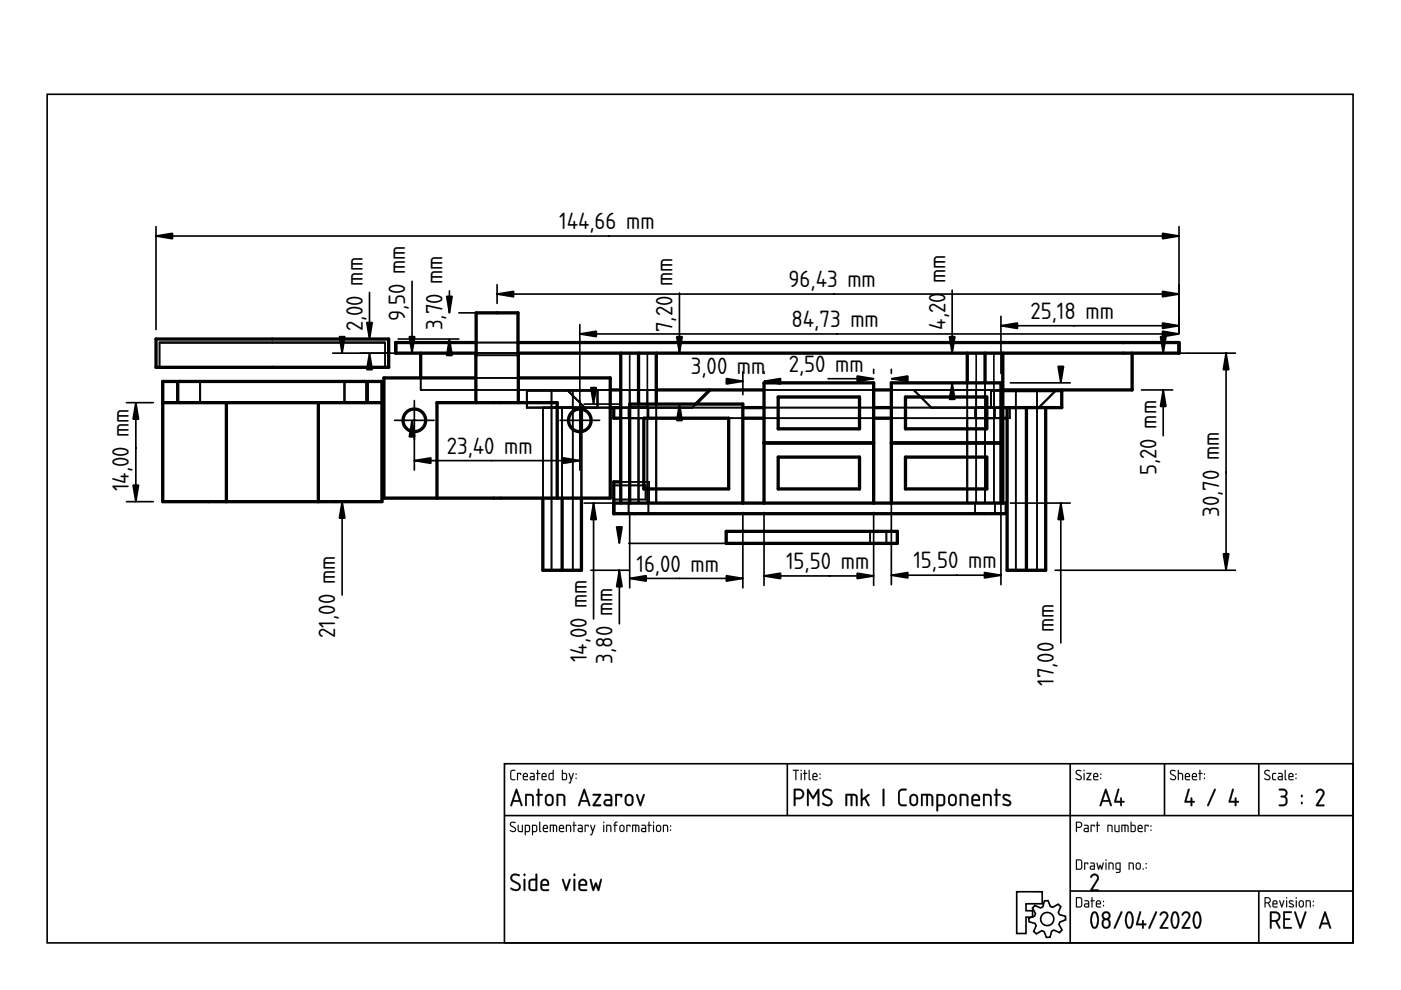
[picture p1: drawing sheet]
<svg xmlns="http://www.w3.org/2000/svg" width="297mm" height="210mm" viewBox="0 0 297 210" stroke-linecap="round" stroke-linejoin="round" font-family="sans-serif">
<defs><g id="words">
<g font-size="4.7">
<text x="118.5" y="48.6">144,66 mm</text>
<text x="200.4" y="60" transform="rotate(-90 200.4 60)">mm</text>
<text x="142.6" y="60.7" transform="rotate(-90 142.6 60.7)">mm</text>
<text x="167.2" y="60.9">96,43 mm</text>
<text x="76.9" y="70.3" transform="rotate(-90 76.9 70.3)">2,00 mm</text>
<text x="85.9" y="68.1" transform="rotate(-90 85.9 68.1)">9,50 mm</text>
<text x="93.8" y="70" transform="rotate(-90 93.8 70)">3,70 mm</text>
<text x="142.6" y="70.4" transform="rotate(-90 142.6 70.4)">7,20</text>
<text x="167.8" y="69.4">84,73 mm</text>
<text x="200.4" y="69.9" transform="rotate(-90 200.4 69.9)">4,20</text>
<text x="218.5" y="67.6">25,18 mm</text>
<text x="146.5" y="79.4">3,00 mm</text>
<text x="167.2" y="78.8">2,50 mm</text>
<text x="94.7" y="96.2">23,40 mm</text>
<text x="245.2" y="100.7" transform="rotate(-90 245.2 100.7)">5,20 mm</text>
<text x="27.3" y="104.2" transform="rotate(-90 27.3 104.2)">14,00 mm</text>
<text x="258.5" y="109.6" transform="rotate(-90 258.5 109.6)">30,70 mm</text>
<text x="134.9" y="121.2">16,00 mm</text>
<text x="166.7" y="120.7">15,50 mm</text>
<text x="193.7" y="120.5">15,50 mm</text>
<text x="71.1" y="135.2" transform="rotate(-90 71.1 135.2)">21,00 mm</text>
<text x="124.4" y="140.4" transform="rotate(-90 124.4 140.4)">14,00 mm</text>
<text x="129.9" y="140.7" transform="rotate(-90 129.9 140.7)">3,80 mm</text>
<text x="223.5" y="145.4" transform="rotate(-90 223.5 145.4)">17,00 mm</text>
</g>
</g></defs>
<g fill="none" stroke="#000" stroke-width=".35">
<path d="M10 20h276.9v179.9h-276.9zM107 161.9h179.9v38h-179.9zM107 172.9h179.9M166.9 161.9v11M226.9 161.9v38M246.9 161.9v11M266.9 161.9v11M215.6 189.1h5.4v2.5h-3.5v1.5h1.4v1.4h-1.4v3.4h-1.9zM219.4 192l1.2 .5 .5-.2 .3-1.3h.8l.5 1.2 .5 .2 1.1-.7 .6 .5-.5 1.2 .2 .5 1.3 .4v.7l-1.2 .5-.2 .5 .7 1.2-.5 .5-1.2-.5-.5 .2-.4 1.3-.7 .1-.5-1.3-.5-.2-1.2 .7-.5-.5 .5-1.2-.2-.5-1.3-.4-.1-.7 1.3-.5 .1-.5-.6-1.2zM226.9 188.9h60M266.9 188.9v11"/>
<circle cx="222" cy="194.9" r="1.4"/>
</g>
<g fill="#000">
<path d="M231.4 185.5a.92 .92 0 0 1 1.3-.1 .92 .92 0 0 1 .1 1.3l-1.2 1.9h1.2h.1v.3h-1.7v-.3l1.3-2.1a.6 .6 0 0 0-.3-.9 .6 .6 0 0 0-.8 .5l-.3-.1z"/>
<path d="M108.2 174.4a.7 .7 0 0 1 1.1 .1h-.1a.48 .48 0 0 0-.5-.1 .48 .48 0 0 0-.3 .5l1 .8-.1 .6a.76 .76 0 0 1-1.2-.3l.9 .2 .2-.3-1.1-.9zM108.3 174.4l-.2 .6 .9 .5a.37 .37 0 0 1 .2 .6 .37 .37 0 0 1-.5 .1l-.5-.2v.2a.67 .67 0 0 0 .8 .2 .67 .67 0 0 0 .4-.7l-1.1-.9 .2-.4 .7 .1 .1-.1-.7-.2zM109.8 174.9l.2 .1v1.1l.6 .1v-1.2l.2-.1v1.5h-.6l-.3-.1zM109.8 174.9l.1 1.4 .9 .1v-1.5l-.1 .1v1.2h-.5l-.2-.1v-1.1zM111.5 175.1v1.1h.5l.1-1zM111.5 175.1l.7 .1-.1 1h-.6zM111.3 174.9h.8l.3 .4-.1 1-.8 .1-.1 .7-.1-.1zM111.3 174.9v2.1h.2v-.6h.5a.94 .94 0 0 0 .3-1.4zM113 175.1v1.1h.6v-1zM113 175.1l.7 .1-.1 1h-.6zM112.8 174.9h.9l.2 .4-.1 1-.8 .1-.1 .7-.1-.1zM112.8 174.9v2.1h.2v-.6h.5a.94 .94 0 0 0 .3-1.4zM114.3 174.2l.2 .1v1.7l.3 .3-.2 .1-.3-.3zM114.4 174.3l-.1 1.8 .1 .2 .2 .1-.1-2.1zM115.4 175.2l-.1 .3h.7l-.2-.4zM115.4 175.2a.36 .36 0 0 1 .4-.1 .36 .36 0 0 1 .2 .5h-.7zM115.3 175a.55 .55 0 0 1 .7 0 .55 .55 0 0 1 .1 .8l-.8-.1 .1 .4 .8 .2-.7 .1a.92 .92 0 0 1-.2-1.4zM115.3 175l-.2 .4 .1 .9 1 .1v-.2h-.8l-.1-.3v-.2h.9l-.1-.6-.5-.2zM116.6 174.9l1.4 .1 .1 .3v1.1l-.2-.1-.1-1.1-.3-.1v1.2l-.1 .1-.2-.1v-1.2h-.4v1.2l-.2 .1zM116.6 174.9v1.5l.2-.1v-1.2h.4l.2 1.3v-1.3h.5v1.2l.2 .1a1.36 1.36 0 0 0-.3-1.5zM118.8 175.2l-.1 .3h.7l-.2-.4zM118.8 175.2a.36 .36 0 0 1 .4-.1 .36 .36 0 0 1 .2 .5h-.7zM118.7 175a.56 .56 0 0 1 .7 0 .56 .56 0 0 1 .1 .8l-.8-.1 .1 .4 .8 .2-.7 .1a.92 .92 0 0 1-.2-1.4zM118.7 175l-.2 .4 .1 .9 1 .1v-.2h-.8l-.1-.3v-.2h.9l-.1-.6-.4-.2zM120 174.9h.7l.3 .1 .1 1.4-.2-.1-.1-1.1-.6-.1v1.2l-.2 .1zM120 174.9v1.5l.2-.1v-1.2l.7 .1 .1 1.2 .1-.7a.7 .7 0 0 0-.3-.8 .7 .7 0 0 0-.8 0zM121.6 174.2l.2 .1v.6l.5 .1-.5 .1v1.2l-.1 .1-.1-.1v-1.2l-.3-.1 .3-.1zM121.6 174.2v.7l-.2 .1 .2 .1 .1 1.3 .1-1.3 .4-.1-.4-.1v-.6zM122.7 175.8l.1 .4h.5v-.5zM122.7 175.8l.7-.1v.5h-.7zM122.6 174.9h.7l.3 .4-.1 1.1h-.6a.46 .46 0 0 1-.5-.4 .46 .46 0 0 1 .5-.5h.4v-.3l-.7-.1zM122.6 174.9v.1l.7 .2 .1 .4h-.5a.43 .43 0 0 0-.4 .4 .43 .43 0 0 0 .4 .4h.6l.1-1.1-.3-.4zM124 174.9l.8 .1-.1 .3-.1-.2h-.4v1.2l-.1 .1-.2-.1zM124 174.9l.1 1.5 .1-1.3h.4l.1 .2 .1-.3zM125.1 174.9l.3 .1 .3 1 .3-1 .1-.1 .1 .1-.8 2.1-.3-.1 .3-.1 .2-.6zM125.2 174.9l.4 1.4-.2 .6-.3 .1 .3 .1 .8-2.1h-.2l-.3 1-.4-1zM127.9 174.9l.2 .1v1.3l-.1 .1-.1-.1zM127.9 174.9l.1 1.5 .1-1.4zM127.9 174.4a.15 .15 0 0 1 .3 0 .15 .15 0 0 1-.3 0zM127.9 174.2v.3h.2v-.3zM128.5 174.9h.7l.3 .1 .1 1.4-.2-.1-.1-1.1-.6-.1v1.2l-.2 .1zM128.6 174.9v1.5l.1-.1v-1.2l.7 .1 .1 1.2 .1-.7a.7 .7 0 0 0-.2-.8 .7 .7 0 0 0-.8 0zM130.4 174.3l.5-.1v.2l-.4 .1v.4l.4 .1-.4 .1v1.2l-.2 .1-.1-1.3-.2-.1 .2-.1zM130.4 174.3l-.1 .6-.3 .1 .3 .1v1.3l.1-1.3 .5-.1-.5-.1 .1-.3 .4-.2v-.2zM131.6 175.2v.8l.5 .1 .1-.8-.2-.2zM131.6 175.1l.5 .1 .1 .6a.36 .36 0 0 1-.3 .4 .36 .36 0 0 1-.4-.3zM131.5 175a.55 .55 0 0 1 .6-.1 .55 .55 0 0 1 .3 .5l-.1 .8-.2 .2h-.5l-.3-.5v-.7zM131.5 175l-.1 .2-.1 .7a.53 .53 0 0 0 .6 .5 .53 .53 0 0 0 .5-.5l-.2-.9-.4-.1zM132.8 174.9l.9 .1-.1 .3-.1-.2h-.5v1.2l-.1 .1-.1-.1zM132.8 174.9l.1 1.5 .1-1.3h.5l.1 .2 .1-.3zM134 174.9l1.4 .1 .2 .3-.1 1.1-.2-.1v-1.1l-.4-.1v1.2l-.1 .1-.1-.1v-1.2h-.5v1.2l-.2 .1zM134.1 174.9l-.1 1.5 .2-.1v-1.2h.5l.1 1.3 .1-1.3h.4l.1 1.2 .1 .1a1.36 1.36 0 0 0-.2-1.5zM136.2 175.8l.1 .4h.5v-.5zM136.2 175.8l.6-.1v.5h-.6zM136 174.9h.8l.2 .4v1.1h-.7a.46 .46 0 0 1-.4-.4 .46 .46 0 0 1 .4-.5h.5v-.3l-.8-.1zM136 174.9v.1l.8 .2v.4h-.5a.43 .43 0 0 0-.4 .4 .43 .43 0 0 0 .4 .4h.7v-1.1l-.3-.4zM137.5 174.2l.2 .1v.6l.5 .1-.5 .1v1.2l-.1 .1-.1-.1v-1.2l-.2-.1 .2-.1zM137.5 174.2v.7l-.2 .1 .2 .1 .1 1.3 .1-1.3 .4-.1-.4-.1v-.6zM138.5 174.9l.2 .1v1.3l-.1 .1-.2-.1zM138.5 174.9l.1 1.5 .1-1.4zM138.4 174.4a.15 .15 0 0 1 .3 0 .15 .15 0 0 1-.3 0zM138.5 174.2v.3h.1v-.3zM139.4 175.2l-.1 .8 .5 .1 .1-.8-.2-.2zM139.4 175.1l.5 .1 .1 .6a.36 .36 0 0 1-.4 .4 .36 .36 0 0 1-.3-.3zM139.3 175a.55 .55 0 0 1 .6-.1 .55 .55 0 0 1 .3 .5l-.1 .8-.3 .2h-.4l-.3-.5v-.7zM139.3 175l-.2 .2v.7a.53 .53 0 0 0 .5 .5 .53 .53 0 0 0 .6-.5l-.2-.9-.4-.1zM140.6 174.9h.6l.4 .1v1.4l-.2-.1v-1.1l-.6-.1v1.2l-.2 .1zM140.6 174.9v1.5l.1-.1v-1.2l.7 .1 .2 1.2v-.7a.7 .7 0 0 0-.2-.8 .7 .7 0 0 0-.8 0zM142.1 175.9h.2v.3l-.2-.1zM142.1 175.9v.2h.1v-.2zM142.1 175h.2v.3h-.2zM142.1 175v.2h.2v-.2z"/>
<path d="M108.3 174.4a.64 .64 0 0 1 1 .1h-.1a.49 .49 0 0 0-.6-.1 .49 .49 0 0 0-.2 .5l.7 .5a.6 .6 0 0 1 .2 .8 .6 .6 0 0 1-.9 .1l-.3-.1 .1-.2a.51 .51 0 0 0 .6 .2 .51 .51 0 0 0 .4-.5l-1-.6-.1-.3zM109.8 174.9l.2 .1v1.1l.2 .1h.5v-1.2l.1-.1v1.5l-.9-.1zM111.5 175.1v1.1h.5l.2-1zM111.3 174.9a.77 .77 0 0 1 .9 .1 .77 .77 0 0 1 .2 .9l-.3 .5h-.6v.7h-.2zM113 175.1v1.1h.6l.1-1zM112.8 174.9a.77 .77 0 0 1 1 .1 .77 .77 0 0 1 .1 .9l-.2 .5h-.7v.7h-.2zM114.3 174.2l.2 .1v1.7l.3 .3-.2 .1-.3-.3zM115.4 175.2l-.1 .3h.7l-.2-.4zM115.3 175a.55 .55 0 0 1 .7 0 .55 .55 0 0 1 .1 .7h-.8l.1 .5 .8 .1-.7 .1a.91 .91 0 0 1-.2-1.4zM116.6 174.9h1.2a1.25 1.25 0 0 1 .2 1.5l-.1-1.2-.2-.1h-.2l-.1 1.3-.2-.1v-1.2h-.4v1.2l-.2 .1zM118.8 175.2l-.1 .3h.7l-.2-.4zM118.7 175a.55 .55 0 0 1 .7 0 .55 .55 0 0 1 .1 .7h-.8l.1 .5 .8 .1-.7 .1a.91 .91 0 0 1-.2-1.4zM120 174.9a.71 .71 0 0 1 .8 0 .71 .71 0 0 1 .3 .8l-.1 .7-.1-1.2-.7-.1v1.2l-.2 .1zM121.6 174.2l.2 .1v.6l.4 .1-.4 .1-.1 1.3-.1-1.3-.2-.1 .2-.1zM122.7 175.8l.1 .4h.5v-.5zM122.6 174.9h.7l.3 .4-.1 1.1h-.6a.44 .44 0 0 1-.4-.4 .44 .44 0 0 1 .4-.5h.4v-.3l-.7-.1zM124 174.9l.8 .1-.1 .3-.1-.2h-.4l-.1 1.3zM125.2 174.9l.1 .1 .4 1 .3-1h.2l-.8 2.1-.3-.1 .3-.1 .2-.6zM127.9 174.9l.2 .1-.1 1.4zM127.9 174.4a.15 .15 0 0 1 .3 0 .15 .15 0 0 1-.3 0zM128.5 174.9a.71 .71 0 0 1 .9 0 .71 .71 0 0 1 .2 .8l-.1 .7-.1-1.2-.7-.1v1.2l-.2 .1zM130.4 174.3l.5-.1v.2l-.4 .2v.3l.4 .1-.4 .1-.2 1.3-.1-1.3-.2-.1 .2-.1zM131.6 175.2l-.1 .7a.34 .34 0 0 0 .4 .3 .34 .34 0 0 0 .3-.4l-.1-.6zM131.5 175l.6-.1a.93 .93 0 0 1 0 1.5h-.4a.96 .96 0 0 1-.2-1.4zM132.8 174.9l.9 .1-.1 .3-.1-.2h-.5l-.1 1.3zM134.1 174.9h1.2a1.25 1.25 0 0 1 .2 1.5l-.2-1.2-.2-.1h-.2l-.1 1.3-.1-.1v-1.2h-.5v1.2l-.2 .1zM136.2 175.8l.1 .4h.5v-.5zM136 174.9h.7l.3 .4v1.1h-.7a.44 .44 0 0 1-.4-.4 .44 .44 0 0 1 .4-.5h.5v-.3l-.8-.1zM137.5 174.2l.2 .1v.6l.5 .1-.5 .1-.1 1.3-.1-1.3-.2-.1 .2-.1zM138.5 174.9l.2 .1-.1 1.4zM138.4 174.4a.15 .15 0 0 1 .3 0 .15 .15 0 0 1-.3 0zM139.4 175.2l-.1 .7a.34 .34 0 0 0 .3 .3 .34 .34 0 0 0 .4-.4l-.1-.6zM139.3 175l.6-.1a.93 .93 0 0 1-.1 1.5h-.4a.96 .96 0 0 1-.1-1.4zM140.6 174.9a.71 .71 0 0 1 .8 0 .71 .71 0 0 1 .3 .8l-.1 .7-.2-1.2-.6-.1v1.2l-.2 .1zM142.1 175.9h.2v.2h-.2zM142.1 175h.2v.3h-.2z"/>
<path d="M108.3 163.4l.9-.2v.2l-.6 .1-.2 .1v1.3l.2 .3h.6l.1 .2h-.8l-.3-.3v-1.4zM109.6 163.9l.9 .1-.1 .3-.1-.2h-.5l-.1 1.3zM111.1 164.2v.3h.6l-.2-.4zM111 164a.55 .55 0 0 1 .8 0 .55 .55 0 0 1 0 .8h-.7l.1 .4 .7 .1-.6 .1a.91 .91 0 0 1-.3-1.4zM112.6 164.8v.4h.6v-.4zM112.4 163.9h.7l.3 .4-.1 1.1h-.6a.44 .44 0 0 1-.4-.4 .44 .44 0 0 1 .4-.5h.5l-.1-.3-.7-.1zM113.9 163.2l.2 .1v.6l.4 .1-.4 .1-.1 1.3-.1-1.3-.2-.1 .2-.1zM115.1 164.2l-.1 .3h.7l-.2-.4zM115 164a.55 .55 0 0 1 .7 0 .55 .55 0 0 1 .1 .8h-.8l.1 .4 .8 .1-.7 .1a.91 .91 0 0 1-.2-1.4zM116.6 164.1l-.1 .1a.63 .63 0 0 0 0 .7 .63 .63 0 0 0 .7 .3v-1.1zM116.4 164l.8-.1v-.6l.2-.1v2.2h-.8l-.3-.2zM119.3 164.1v1.1h.5a.78 .78 0 0 0 .2-1zM119.2 163.2l.1 .1v.6h.7l.2 .3v.8l-.2 .4-.9-.1zM120.6 163.9l.2 .1 .3 1 .4-1h.2l-.8 2.1-.3-.1 .2-.1 .2-.6zM122.1 164.9h.1v.2h-.1zM122.1 164h.1v.3h-.1z"/>
<path d="M108.3 163.3l1-.1v.2l-.7 .1-.2 .1v1.3l.1 .2 .8 .1v.2h-.8l-.3-.3v-1.4zM108.4 163.4l-.2 .3v1.4l.3 .3h.7v-.2h-.6l-.2-.3v-1.3l.2-.2h.6v-.2zM109.6 163.9l.9 .1-.1 .3-.1-.2h-.5v1.2l-.1 .1-.1-.1zM109.7 163.9v1.5l.1-1.3h.5l.1 .2 .1-.3zM111.1 164.2v.3h.6l-.2-.4zM111.1 164.2a.36 .36 0 0 1 .5-.1 .36 .36 0 0 1 .1 .5h-.7zM111 164a.55 .55 0 0 1 .8 0 .55 .55 0 0 1 0 .8h-.7v.3l.9 .2-.7 .1a.92 .92 0 0 1-.3-1.4zM111 164l-.2 .4 .2 .9 .9 .1v-.1l-.8-.1-.1-.3v-.2h.9l-.1-.6-.4-.2zM112.6 164.8v.4h.6v-.4zM112.5 164.8l.7-.1v.5h-.6zM112.4 163.9h.7l.3 .4v1.1h-.7a.46 .46 0 0 1-.4-.4 .46 .46 0 0 1 .4-.5h.5l-.1-.3-.7-.1zM112.4 163.9v.2l.8 .1v.4h-.5a.43 .43 0 0 0-.4 .4 .43 .43 0 0 0 .4 .4h.6l.1-1.1-.3-.4zM113.9 163.2l.2 .1v.6l.5 .1-.5 .1v1.2l-.1 .1-.1-.1v-1.2l-.3-.1 .3-.1zM113.9 163.3v.6l-.2 .1 .2 .1 .1 1.3 .1-1.3 .4-.1-.4-.1v-.6zM115.1 164.2l-.1 .3h.7l-.2-.4zM115.1 164.2a.36 .36 0 0 1 .4-.1 .36 .36 0 0 1 .2 .5h-.7zM115 164a.55 .55 0 0 1 .8 0 .55 .55 0 0 1 0 .8h-.8l.1 .3 .8 .2-.7 .1a.92 .92 0 0 1-.2-1.4zM115 164l-.2 .4 .1 .9 1 .1v-.1l-.8-.1-.1-.3v-.2h.9l-.1-.6-.4-.2zM116.6 164.1l-.1 1 .7 .1v-1.1zM116.6 164.1h.6v1.1h-.3a.65 .65 0 0 1-.3-1.1zM116.4 164l.8-.1v-.6l.2-.1v2.2h-.8l-.3-.2zM116.4 164l-.1 1.2 .3 .2h.7l.1-2.1h-.2v.6zM119.3 164.1v1.1h.5a.76 .76 0 0 0 0-1.1zM119.3 164.1h.5a.73 .73 0 0 1 .2 1l-.7 .1zM119.1 163.2l.3 .1-.1 .6h.7l.2 .3v1l-.2 .2-.9-.1zM119.2 163.2l-.1 2.1 .9 .1 .2-.4v-.8l-.2-.3h-.7v-.6zM120.6 163.9l.2 .1 .3 1 .3-1 .2-.1 .1 .1-.8 2.1-.3-.1 .2-.1 .2-.6zM120.6 163.9l.4 1.4-.2 .6-.2 .1 .3 .1 .8-2.1h-.2l-.4 1-.3-1zM122 164.9h.2v.3h-.2zM122.1 164.9v.2h.1v-.2zM122 164h.2v.3h-.2zM122.1 164v.2l.1 .1v-.3z"/>
<path d="M109.4 167.3l.3 .1 1.1 3.2-.2 .4-.2-.2-.2-.8h-1.4l-.3 .9h-.3v-.1zM109.4 167.3l-1.2 3.5 .2 .1 .2-.1 .2-.8h1.4l.4 .9 .1-.2-1.1-3.3zM109.5 168l-.6 1.7h1.2zM109.5 167.9l.6 1.8h-1.2zM111.4 168.4l1.1-.1 .5 .3a3.5 3.5 0 0 1 .1 2.3h-.3v-.2l-.1-1.9-1-.1v2v.2h-.3zM111.4 168.4v2.4l.3-.1v-2h.8l.3 .2v1.8l.2 .2 .1-.2v-1.3a.8 .8 0 0 0-.6-1zM114 167.3h.3l.1 .1v1l.5-.1 .2 .2-.2 .2h-.5v2l-.2 .3-.2-.3v-2h-.3l-.1-.2 .1-.1h.3zM114.1 167.3l-.1 1.1-.3 .1 .3 .2v2l.2 .2 .1-.2v-2l.8-.2-.2-.1h-.6v-1zM116.1 168.8l-.2 .3v.9a.58 .58 0 0 0 .9 .5l.2-.6-.1-.9-.4-.3zM116.1 168.8l.4-.1 .4 .1 .1 .3 .1 .8a.59 .59 0 0 1-.6 .7 .59 .59 0 0 1-.6-.6v-.9zM115.9 168.5a.92 .92 0 0 1 .9-.1 .92 .92 0 0 1 .6 .8 1.53 1.53 0 0 1-.3 1.5l-.6 .2-.7-.2a1.81 1.81 0 0 1 .1-2.2zM115.9 168.6l-.3 .6a1.4 1.4 0 0 0 .4 1.6 .89 .89 0 0 0 1.3-.8v-1l-.2-.4-.7-.2zM118 168.4l1.1-.1 .6 .3a3.5 3.5 0 0 1 .1 2.3h-.3v-.2l-.1-1.9-1.1-.1 .1 2-.1 .2h-.3zM118.1 168.4v2.4l.2-.1v-2h.8l.4 .2v1.8l.2 .2 .1-.2v-1.3a.8 .8 0 0 0-.7-1zM123.8 167.3l.3 .1 1.1 3.2-.2 .4-.2-.2-.3-.8h-1.3l-.3 .9h-.3l-.1-.1zM123.8 167.3l-1.2 3.5 .2 .1 .1-.1 .3-.8h1.4l.4 .9 .1-.2-1.1-3.3zM123.8 168l-.5 1.7h1.1zM123.9 167.9l.6 1.8h-1.2zM125.7 168.4h1.7l.1 .2-1.3 2 1.1-.1 .1 .1v.3h-1.7v-.3l1.3-1.9h-1.2h-.1zM125.7 168.4l.1 .3h1.2l-1.3 1.9v.3h1.7l-.1-.3h-1.2l1.3-2v-.2zM128.4 169.9v.4l.2 .2 .8 .1v-.8zM128.4 169.9l1.1-.1v.8l-1.1-.1-.1-.3zM128.2 168.4l1.1-.1 .5 .6v1.9l-.2 .2h-.9a.77 .77 0 0 1-.8-.8 .77 .77 0 0 1 .8-.8h.7v-.5l-.2-.2h-1zM128.2 168.4v.2l1 .1 .2 .2 .1 .6h-.8a.72 .72 0 0 0-.7 .7 .72 .72 0 0 0 .7 .7l1.1-.1v-1.9l-.5-.5zM130.5 168.4l1.2-.1 .2 .2v.5l-.2 .1-.1-.1v-.3h-.8v2l-.2 .2-.2-.2zM130.5 168.4a4.3 4.3 0 0 0 .1 2.5l.2-.2v-2h.8l.1 .3 .2-.5-.2-.1zM133 168.8l-.1 .3-.1 .9a.58 .58 0 0 0 .9 .5l.2-.6v-.9l-.5-.3zM133 168.8l.4-.1 .4 .1 .2 .3v.8a.59 .59 0 0 1-.6 .7 .59 .59 0 0 1-.6-.6v-.9zM132.8 168.5a.92 .92 0 0 1 1-.1 .92 .92 0 0 1 .5 .8 1.53 1.53 0 0 1-.3 1.5l-.6 .2-.7-.2a1.81 1.81 0 0 1 .1-2.2zM132.8 168.6l-.3 .6a1.4 1.4 0 0 0 .4 1.6 .89 .89 0 0 0 1.4-.8l-.1-1-.2-.4-.6-.2zM134.9 168.4l.3 .1 .6 1.7 .5-1.7 .2-.2 .2 .2-.7 2.3-.2 .2-.2-.2-.7-2.2zM134.9 168.4l.7 2.4 .2 .1 .9-2.4-.2-.1-.1 .1-.6 1.8-.6-1.8z"/>
<path d="M109.4 167.3l.3 .1 1.1 3.3-.2 .2-.4-.9h-1.4l-.3 .9-.3-.1zM109.5 168l-.6 1.7h1.2zM111.4 168.4a1.44 1.44 0 0 1 1.8 .5v1.8l-.2 .2-.2-.2v-1.8l-.3-.2h-.8v2l-.2 .2a3.9 3.9 0 0 1-.1-2.5zM114 167.3h.3l.1 .1v1h.5l.2 .1-.2 .2h-.5v2l-.2 .2-.2-.2v-2l-.4-.2 .4-.1zM116.1 168.8l-.2 .3v.9a.57 .57 0 0 0 .6 .6 .57 .57 0 0 0 .5-.7v-.8l-.2-.3-.3-.1zM115.9 168.5a.92 .92 0 0 1 1.5 .7 1.51 1.51 0 0 1-.3 1.5 .92 .92 0 0 1-1 .1 .92 .92 0 0 1-.6-.8l.1-1zM118 168.4a1.44 1.44 0 0 1 1.8 .5v1.8l-.1 .2-.2-.2v-1.8l-.4-.2h-.8v2l-.1 .2a3.9 3.9 0 0 1-.2-2.5zM123.8 167.3l.2 .1 1.1 3.3-.1 .2-.5-.9h-1.3l-.3 .9-.3-.1zM123.9 168l-.6 1.7h1.1zM125.7 168.4h1.7v.2l-1.2 2h1.1h.1v.3h-1.7v-.3l1.3-1.9h-1.2l-.1-.1zM128.4 169.9l-.1 .4 .3 .2 .8 .1v-.8zM128.2 168.4h1.1l.5 .5v1.9l-.2 .1h-.9a.74 .74 0 0 1-.7-.7 .74 .74 0 0 1 .7-.8h.7v-.5l-.2-.2-1-.1zM130.5 168.4l1.2-.1 .2 .2-.2 .6-.1-.1v-.3h-.8v2l-.2 .2a3.9 3.9 0 0 1-.1-2.5zM133 168.8l-.2 .3v.9a.57 .57 0 0 0 .6 .6 .57 .57 0 0 0 .6-.7l-.1-.8-.1-.3-.4-.1zM132.8 168.5a.92 .92 0 0 1 1.5 .7 1.51 1.51 0 0 1-.3 1.5 .92 .92 0 0 1-1 .1 .92 .92 0 0 1-.5-.8v-1zM134.9 168.4l.3 .1 .6 1.7 .5-1.7 .2-.1 .2 .1-.7 2.3-.2 .1-.2-.1z"/>
<path d="M168.1 163.2h1.2l.1 .1-.6 .1 .1 1.9-.2 .1-.1-.1v-1.9h-.5zM168.1 163.2v.2h.5l.1 2 .1-2 .6-.1zM169.8 163.9l.2 .1v1.3l-.1 .1-.2-.1zM169.8 163.9l.1 1.5 .1-1.4zM169.7 163.4a.15 .15 0 0 1 .3 0 .15 .15 0 0 1-.3 0zM169.8 163.2v.3h.1v-.3zM170.5 163.2l.2 .1v.6l.5 .1-.5 .1v1.2l-.1 .1-.1-.1v-1.2l-.2-.1 .2-.1zM170.5 163.3v.6l-.2 .1 .2 .1 .1 1.3 .1-1.3 .4-.1-.4-.1v-.6zM171.5 163.2l.2 .1v1.7l.2 .3-.1 .1-.4-.3zM171.5 163.3v1.8v.2l.3 .1-.1-2.1zM172.5 164.2l-.1 .3h.7l-.2-.4zM172.5 164.2a.36 .36 0 0 1 .5-.1 .36 .36 0 0 1 .1 .5h-.7zM172.4 164a.55 .55 0 0 1 .8 0 .55 .55 0 0 1 0 .8h-.8l.1 .3 .8 .2-.6 .1a.92 .92 0 0 1-.3-1.4zM172.4 164l-.2 .4 .2 .9 .9 .1v-.1l-.8-.1-.1-.3v-.2h.9l-.1-.6-.4-.2zM173.8 164.9h.1v.3h-.1zM173.8 164.9v.2h.1v-.2zM173.8 164h.1l.1 .3h-.2zM173.8 164v.2l.1 .1v-.3z"/>
<path d="M168.1 163.2l1.3 .1-.6 .1-.1 2-.1-2h-.5zM169.8 163.9l.2 .1-.1 1.4zM169.8 163.4a.14 .14 0 0 1 .2 0 .14 .14 0 0 1-.2 0zM170.5 163.2l.2 .1v.6l.5 .1-.5 .1-.1 1.3-.1-1.3-.2-.1 .2-.1zM171.5 163.2l.2 .1v1.7l.2 .3-.1 .1-.3-.3zM172.5 164.2l-.1 .3h.7l-.2-.4zM172.4 164a.55 .55 0 0 1 .8 0 .55 .55 0 0 1 0 .8h-.8l.1 .4 .8 .1-.6 .1a.91 .91 0 0 1-.3-1.4zM173.8 164.9h.1v.2h-.1zM173.8 164h.1v.3h-.1z"/>
<path d="M168.7 167.6v1.5h.8a.75 .75 0 0 0 .6-.8 .75 .75 0 0 0-.7-.7zM168.3 167.3l.2-.1a1.69 1.69 0 0 1 1.7 .4 1.1 1.1 0 0 1 .2 1.2 1.1 1.1 0 0 1-.9 .6h-.8v1.3l-.1 .2h-.3zM171.2 167.3h.2l1 1.6 1-1.6h.3v3.6h-.3l-.1-.2v-2.6l-.9 1.4-.9-1.4v2.6l-.1 .2h-.3zM174.6 167.5a1.41 1.41 0 0 1 1.7 .1l-.1 .2a.92 .92 0 0 0-1.5 .4l.4 .5a1.9 1.9 0 0 1 1.4 1 1.07 1.07 0 0 1-.5 1.2 1.07 1.07 0 0 1-1.3-.2l-.4-.2 .2-.3a1.19 1.19 0 0 0 1.6 0 .58 .58 0 0 0-.3-.7l-1.4-.9-.1-.4zM179.3 168.4l1.8-.1a.84 .84 0 0 1 .7 1.2v1.2l-.1 .2-.2-.2-.1-1.8-.2-.2h-.5v2v.2h-.3v-2.2h-.8v2v.2h-.3zM182.6 167.3h.2l.1 .1v1.9l1.1-.9h.3v.3l-.7 .5 .7 1.5v.2l-.3-.1-.7-1.4-.4 .3-.1 1.2h-.2zM187.2 167.3h.3v.2v3.2l-.2 .2-.2-.2zM190.7 167.5a1.46 1.46 0 0 1 1.5-.1l-.2 .2-1 .1-.2 .4v2.2l.5 .3h.9l-.1 .3h-1.1l-.5-.5-.1-2.3zM193.4 168.8l-.2 .3v.9a.57 .57 0 0 0 .6 .6 .57 .57 0 0 0 .5-.7v-.8l-.2-.3-.4-.1zM193.2 168.5a.92 .92 0 0 1 1.4 .7 1.51 1.51 0 0 1-.3 1.5 .92 .92 0 0 1-.9 .1 .92 .92 0 0 1-.6-.8l.1-1zM195.3 168.4l1.8-.1a.84 .84 0 0 1 .8 1.2v1.2l-.2 .2-.2-.2v-1.8l-.2-.2h-.6v2v.2h-.3v-2.2h-.8v2v.2h-.3zM198.9 168.7v1.9l.9-.1 .2-.3v-1.2l-.2-.3zM198.6 168.4a1.38 1.38 0 0 1 1.8 .5v.2a1.71 1.71 0 0 1-.5 1.8h-1l-.1 1.1h-.2zM201.6 168.8l-.2 .3v.9a.57 .57 0 0 0 .6 .6 .57 .57 0 0 0 .5-.7v-.8l-.2-.3-.4-.1zM201.4 168.5a.92 .92 0 0 1 1.4 .7 1.51 1.51 0 0 1-.2 1.5 .92 .92 0 0 1-1 .1 .92 .92 0 0 1-.6-.8l.1-1zM203.5 168.4a1.44 1.44 0 0 1 1.8 .5v1.8l-.2 .2-.1-.2-.1-1.8-.3-.2h-.8v2l-.1 .2a3.9 3.9 0 0 1-.2-2.5zM206.4 168.9l-.1 .6h1.1a.58 .58 0 0 0-.2-.7 .58 .58 0 0 0-.8 .1zM206.3 168.6a.92 .92 0 0 1 1.2 0 .92 .92 0 0 1 .1 1.2h-1.3l.2 .7 1.1 .1 .2 .2-.2 .1h-.9a.89 .89 0 0 1-.8-1.2 1.14 1.14 0 0 1 .4-1.1zM208.5 168.4a1.44 1.44 0 0 1 1.7 .5l.1 1.8-.2 .2-.2-.2v-1.8l-.3-.2h-.8v2l-.2 .2a3.9 3.9 0 0 1-.1-2.5zM211.1 167.3h.3v.1v1h.6l.2 .1-.2 .2h-.6v2l-.1 .2-.2-.2v-2l-.4-.2 .4-.1zM212.7 168.5a1.2 1.2 0 0 1 1.5 .2l-.2 .2-.6-.2a.34 .34 0 0 0-.4 0 .34 .34 0 0 0 0 .4l1 .6a.71 .71 0 0 1 .3 1 .71 .71 0 0 1-1 .2l-.7-.2v-.3h.2a.78 .78 0 0 0 1.2-.1l-.2-.3-.9-.4a.66 .66 0 0 1-.2-1.1z"/>
<path d="M168.7 167.6v1.5h.8a.72 .72 0 0 0 .6-.8 .72 .72 0 0 0-.7-.7zM168.6 167.6h.8a.77 .77 0 0 1 .8 .7 .77 .77 0 0 1-.7 .8h-.9zM168.3 167.3l.2-.1a1.72 1.72 0 0 1 1.7 .4 1.11 1.11 0 0 1 .2 1.2 1.11 1.11 0 0 1-.9 .7l-.8-.1v1.3l-.1 .2h-.3zM168.4 167.3l-.1 3.4 .2 .2 .1-.2 .1-1.3a1.49 1.49 0 0 0 1.6-.4 1.1 1.1 0 0 0-.9-1.7zM171.1 167.3h.4l.9 1.6 .9-1.6h.4v3.6h-.3l-.1-.2v-2.6l-.9 1.4-1-1.4 .1 2.6-.1 .2h-.3zM171.2 167.3v3.6h.2v-.2v-2.7l1 1.4 1-1.4v2.7v.2h.2v-3.6h-.2l-1 1.7-1-1.7zM174.6 167.5a1.41 1.41 0 0 1 1.8 .1l-.2 .2a.91 .91 0 0 0-1.5 .4l.4 .5a1.92 1.92 0 0 1 1.4 1v.6l-.3 .4a1.47 1.47 0 0 1-1.9-.3l.2-.2 1.1 .3h.3l.2-.3a.55 .55 0 0 0-.3-.7l-1.4-.8-.1-.5zM174.6 167.5a.91 .91 0 0 0 .2 1.5l1 .5a.64 .64 0 0 1 .3 .9 .64 .64 0 0 1-1 .1l-.6-.3-.2 .2 .2 .2a1.13 1.13 0 0 0 1.3 .3 1.13 1.13 0 0 0 .7-1.2l-.6-.6-.9-.4a.56 .56 0 0 1-.2-.9l.3-.2 1.1 .1 .1-.1-.1-.2-1-.1zM179.3 168.3h1.8l.5 .2a3 3 0 0 1 .2 2.4h-.3l-.1-.2-.1-1.9-.6-.1v2l-.2 .2-.2-.2 .1-2h-.8v2v.2h-.3zM179.3 168.4v2.5l.3-.2v-2h.8v2.1h.3v-.1v-2h.5l.3 .2v1.8l.2 .2 .1-.2v-1.2a.81 .81 0 0 0-.7-1.1zM182.5 167.3h.3l.1 .1v1.9l1.1-.9h.3v.3l-.7 .5 .7 1.4v.3l-.3-.1-.7-1.4-.4 .3-.1 1.2h-.3zM182.6 167.3v3.6l.2-.2v-1l.5-.3 .7 1.4 .3 .1-.8-1.7 .8-.5v-.3h-.3l-1.2 .9v-1.9zM187.2 167.3h.3v.2v3.2l-.2 .3-.2-.3zM187.2 167.3v3.4l.1 .2 .2-.2v-3.2l-.1-.2zM190.7 167.5l.4-.3 1.1 .1v.3l-1.1 .1-.3 .2v2.1l.1 .4 1.3 .2v.3h-1.2l-.5-.5-.1-2.3zM190.7 167.5l-.3 .6 .1 2.3 .5 .5h1.1l.1-.3h-.9l-.5-.3-.1-2.2 .3-.4 1-.1 .2-.2a1.48 1.48 0 0 0-1.5 .1zM193.4 168.8l-.2 .3v.9a.58 .58 0 0 0 .9 .5l.2-.6-.1-.9-.5-.3zM193.3 168.8l.4-.1 .4 .1 .2 .3v.8a.59 .59 0 0 1-.5 .7 .59 .59 0 0 1-.7-.6l.1-.9zM193.1 168.5h.1a.92 .92 0 0 1 .9-.1 .92 .92 0 0 1 .6 .8 1.53 1.53 0 0 1-.3 1.5l-.7 .2-.6-.2a1.81 1.81 0 0 1 0-2.2zM193.2 168.6l-.4 .6a1.4 1.4 0 0 0 .5 1.6 .89 .89 0 0 0 1.3-.8v-1l-.2-.4-.7-.2zM195.3 168.3h1.8l.5 .2a3 3 0 0 1 .2 2.4h-.3v-.2l-.1-1.9-.7-.1 .1 2-.2 .2-.2-.2v-2h-.8l.1 2-.1 .2h-.3zM195.4 168.4l-.1 2.5 .3-.2v-2h.8v2.1h.3v-.1v-2h.6l.2 .2v1.8l.2 .2 .1-.2v-1.2a.81 .81 0 0 0-.7-1.1zM198.9 168.7v1.9l.9-.1 .2-.3-.1-1.4zM198.9 168.7h.9l.2 .2v1.3l-.2 .4h-.9zM198.6 168.4h1.3l.3 .2 .2 .5-.1 1.4-.4 .4h-1v.9l-.2 .3-.2-.3zM198.6 168.4v3.6h.2l.1-.2v-.9l1.1-.1a2.14 2.14 0 0 0 .3-1.9v-.1a1.5 1.5 0 0 0-1.7-.4zM201.6 168.8l-.2 .3v.9a.58 .58 0 0 0 .9 .5l.2-.6-.1-.9-.5-.3zM201.5 168.8l.4-.1 .4 .1 .2 .3v.8a.59 .59 0 0 1-.5 .7 .59 .59 0 0 1-.7-.6l.1-.9zM201.3 168.5h.1a.92 .92 0 0 1 .9-.1 .92 .92 0 0 1 .6 .8 1.53 1.53 0 0 1-.3 1.5l-.7 .2-.6-.2a1.81 1.81 0 0 1 0-2.2zM201.4 168.6l-.4 .6a1.4 1.4 0 0 0 .5 1.6 .89 .89 0 0 0 1.3-.8v-1l-.2-.4-.7-.2zM203.5 168.4l1.1-.1 .6 .3a3.5 3.5 0 0 1 .1 2.3h-.3l-.1-.2-.1-1.9-1-.1 .1 2-.1 .2h-.3zM203.5 168.4v2.4l.3-.1v-2h.8l.4 .2v1.8l.1 .2 .2-.2v-1.3a.8 .8 0 0 0-.7-1zM206.4 168.9l-.1 .6h1.1l-.1-.6a.61 .61 0 0 0-.9 0zM206.4 168.9a.59 .59 0 0 1 .8-.2 .59 .59 0 0 1 .2 .8h-1.1zM206.3 168.5a.94 .94 0 0 1 1.2 .1 .94 .94 0 0 1 .1 1.2h-1.3l.2 .7h1.1l.2 .3-.2 .2h-.9a.92 .92 0 0 1-.8-1.3 1.08 1.08 0 0 1 .4-1.1zM206.3 168.6a2.22 2.22 0 0 0-.1 2.1l.5 .2h.9l.2-.1-.2-.2-1.1-.1-.2-.4v-.3l1.4-.1v-.7l-.1-.4-.7-.2zM208.5 168.4l1-.1 .6 .3a3.5 3.5 0 0 1 .1 2.3h-.3v-.2l-.1-1.9-1-.1v2l-.1 .2h-.2zM208.5 168.4v2.4l.2-.1v-2h.9l.3 .2v1.8l.2 .2 .1-.2v-1.3a.8 .8 0 0 0-.7-1zM211.1 167.3h.3l.1 .1-.1 1 .6-.1 .2 .2-.2 .2h-.6l.1 2-.2 .3-.2-.3v-2h-.3l-.1-.2 .1-.1h.3zM211.1 167.3v1.1l-.4 .1 .4 .2v2l.2 .2 .1-.2v-2l.8-.2-.2-.1h-.6v-1zM212.7 168.5a1.2 1.2 0 0 1 1.5 .2l-.2 .2a.81 .81 0 0 0-1.1 .1l.2 .2 .9 .5a.68 .68 0 0 1 .4 .8 .68 .68 0 0 1-.9 .4l-.9-.2 .1-.3 1 .1 .3-.1v-.3l-1.1-.5a.68 .68 0 0 1-.2-1.1zM212.7 168.5l-.1 .5 .1 .4 1.1 .6 .3 .3a.8 .8 0 0 1-1.3 .1h-.2l.1 .3 1 .2 .4-.1a.61 .61 0 0 0 .3-.6 .61 .61 0 0 0-.4-.5l-.9-.4-.2-.3a.61 .61 0 0 1 1-.2h.2v-.3l-.9-.1z"/>
<path d="M228.2 163.4a.7 .7 0 0 1 1 .1v.1a.48 .48 0 0 0-.6-.1 .48 .48 0 0 0-.3 .4l1 .8-.1 .6a.76 .76 0 0 1-1.1-.3l.8 .2 .2-.3-1-.9zM228.2 163.4l-.1 .6 .8 .6a.37 .37 0 0 1 .2 .5 .37 .37 0 0 1-.5 .1l-.4-.2-.1 .2a.67 .67 0 0 0 .8 .2 .67 .67 0 0 0 .4-.7l-1-.9 .1-.4 .8 .1v-.1l-.6-.2zM229.8 163.9l.2 .1v1.3l-.2 .1-.1-.1zM229.8 163.9v1.5l.1-1.4zM229.7 163.4a.15 .15 0 0 1 .3 0 .15 .15 0 0 1-.3 0zM229.8 163.2v.3h.1v-.3zM230.3 163.9h1.1l-.8 1.3h.7l.1 .2h-1.1l.8-1.3h-.7zM230.4 163.9v.2h.7l-.7 1.3h1l-.1-.2h-.7l.8-1.3zM232 164.2v.3h.6l-.1-.4zM232 164.2a.36 .36 0 0 1 .5-.1 .36 .36 0 0 1 .1 .5h-.6zM231.9 164a.55 .55 0 0 1 .8 0 .55 .55 0 0 1 .1 .8h-.8v.3l.9 .2-.7 .1a.92 .92 0 0 1-.3-1.4zM232 164l-.2 .4 .1 .9 .9 .1v-.1l-.7-.1-.1-.3v-.2h.8l-.1-.6-.4-.2zM233.3 164.9h.2v.3h-.2zM233.3 164.9v.2h.2v-.2zM233.3 164h.2v.3h-.2zM233.3 164v.2l.2 .1v-.3z"/>
<path d="M228.2 163.4a.64 .64 0 0 1 1 .1 .49 .49 0 0 0-.6-.1 .49 .49 0 0 0-.3 .6l.7 .4a.6 .6 0 0 1 .3 .8 .6 .6 0 0 1-1 .1l-.2-.1 .1-.2a.51 .51 0 0 0 .6 .2 .51 .51 0 0 0 .3-.5l-.9-.6-.2-.3zM229.8 163.9l.2 .1-.2 1.4zM229.7 163.4a.15 .15 0 0 1 .3 0 .15 .15 0 0 1-.3 0zM230.3 163.9h1.1l-.8 1.3h.7l.1 .2h-1l.7-1.3h-.7zM232 164.2v.3h.6l-.1-.4zM231.9 164a.55 .55 0 0 1 .8 0 .55 .55 0 0 1 .1 .8h-.8l.1 .4 .8 .1-.7 .1a.91 .91 0 0 1-.3-1.4zM233.3 164.9h.2v.2h-.2zM233.3 164h.2v.3h-.2z"/>
<path d="M228.3 174.4v.9h.5a.45 .45 0 0 0 .4-.5 .45 .45 0 0 0-.4-.4zM228.2 174.2h.6a.66 .66 0 0 1 .6 .7 .66 .66 0 0 1-.6 .6h-.5v.8l-.2 .1zM230 175.8l.1 .4h.5v-.5zM229.9 174.9h.7l.2 .4v1.1h-.6a.44 .44 0 0 1-.5-.4 .44 .44 0 0 1 .5-.5h.4v-.3l-.7-.1zM231.3 174.9l.8 .1-.1 .3-.1-.2h-.5l-.1 1.3zM232.6 174.2l.2 .1v.6l.4 .1-.4 .1-.1 1.3-.1-1.3-.3-.1 .3-.1zM234.8 174.9a.71 .71 0 0 1 .9 0 .71 .71 0 0 1 .2 .8l-.1 .7-.1-1.2-.7-.1v1.2l-.2 .1zM236.3 174.9l.2 .1v1.1l.2 .1h.5v-1.2l.1-.1v1.5l-.9-.1zM237.8 174.9h1.2a1.25 1.25 0 0 1 .2 1.5l-.1-1.2-.3-.1h-.2l-.1 1.3-.1-.1v-1.2h-.4v1.2l-.2 .1zM239.9 175.1v1.1h.4a.78 .78 0 0 0 .2-1zM239.7 174.2l.2 .1v.6h.7l.2 .3v.8l-.3 .4-.8-.1zM241.5 175.2l-.1 .3h.7l-.2-.4zM241.4 175a.55 .55 0 0 1 .7 0 .55 .55 0 0 1 .1 .7h-.8l.1 .5 .8 .1-.7 .1a.91 .91 0 0 1-.2-1.4zM242.7 174.9l.9 .1-.1 .3-.2-.2h-.4l-.1 1.3zM243.9 175.9h.2v.2h-.2zM243.9 175h.2v.3h-.2z"/>
<path d="M228.3 174.4v.9h.5a.43 .43 0 0 0 .4-.5 .43 .43 0 0 0-.4-.4zM228.3 174.4h.5a.46 .46 0 0 1 .4 .4 .46 .46 0 0 1-.4 .5h-.5zM228.1 174.2h.9l.3 .2a.67 .67 0 0 1 .1 .7 .67 .67 0 0 1-.6 .5l-.5-.1 .1 .8-.3 .1zM228.2 174.3v2.1l.1-.9a.87 .87 0 0 0 1-.3v.1a.66 .66 0 0 0-.5-1.1zM230 175.8l.1 .4h.5v-.5zM230 175.8l.6-.1v.5h-.6zM229.9 174.9h.7l.3 .4-.1 1.1h-.6a.46 .46 0 0 1-.5-.4 .46 .46 0 0 1 .5-.5h.4v-.3l-.7-.1zM229.9 174.9v.1l.7 .2v.4h-.4a.43 .43 0 0 0-.4 .4 .43 .43 0 0 0 .4 .4h.6v-1.1l-.2-.4zM231.2 174.9l.9 .1-.1 .3-.1-.2h-.5l.1 1.2-.2 .1-.1-.1zM231.3 174.9v1.5l.1-1.3h.5l.1 .2 .1-.3zM232.6 174.2l.2 .1v.6l.4 .1-.4 .1v1.2l-.1 .1-.2-.1 .1-1.2-.3-.1 .3-.1zM232.6 174.2v.7l-.2 .1 .2 .1 .1 1.3 .1-1.3 .4-.1-.4-.1v-.6zM234.8 174.9h.7l.3 .1 .1 1.4-.2-.1-.1-1.1-.6-.1v1.2l-.2 .1zM234.8 174.9v1.5l.2-.1v-1.2l.7 .1 .1 1.2 .1-.7a.7 .7 0 0 0-.3-.8 .7 .7 0 0 0-.8 0zM236.3 174.9l.2 .1v1.1l.6 .1v-1.2l.3-.1v1.5h-.7l-.3-.1zM236.3 174.9l.1 1.4 .9 .1v-1.5l-.1 .1v1.2h-.5l-.2-.1v-1.1zM237.8 174.9l1.4 .1 .1 .3v1.1l-.2-.1-.1-1.1-.4-.1v1.2l-.1 .1-.1-.1v-1.2h-.4v1.2l-.2 .1zM237.8 174.9v1.5l.1-.1v-1.2h.5l.1 1.3 .1-1.3h.4l.1 1.2 .2 .1a1.36 1.36 0 0 0-.3-1.5zM239.9 175.1v1.1h.4a.76 .76 0 0 0 .1-1.1zM239.9 175.1h.5a.73 .73 0 0 1 .2 1l-.7 .1zM239.7 174.2l.2 .1v.6h.7l.2 .2v1.1l-.3 .2-.8-.1zM239.7 174.2v2.1l.8 .1 .3-.4v-.8l-.2-.3h-.7v-.6zM241.5 175.2l-.1 .3h.7l-.2-.4zM241.5 175.2a.36 .36 0 0 1 .4-.1 .36 .36 0 0 1 .2 .5h-.7zM241.4 175a.56 .56 0 0 1 .7 0 .56 .56 0 0 1 .1 .8l-.8-.1 .1 .4 .8 .2-.7 .1a.92 .92 0 0 1-.2-1.4zM241.4 175l-.2 .4 .1 .9 .9 .1v-.2h-.7l-.1-.3v-.2h.8l-.1-.6-.4-.2zM242.7 174.9l.9 .1-.1 .3-.2-.2h-.4v1.2l-.1 .1-.1-.1zM242.7 174.9l.1 1.5 .1-1.3h.5l.1 .2v-.3zM243.9 175.9h.2v.3l-.2-.1zM244 175.9v.2h.1v-.2zM243.9 175h.2v.3h-.2zM244 175v.2h.1v-.2z"/>
<path d="M234.3 167.3l.3 .1 1.1 3.2-.1 .4-.3-.2-.2-.8h-1.3l-.4 .9h-.2l-.1-.1zM234.4 167.3l-1.2 3.5 .1 .1 .2-.1 .2-.8h1.4l.5 .9 .1-.2-1.1-3.3zM234.4 168l-.5 1.7h1.1zM234.4 167.9l.6 1.8h-1.2zM237 167.2l.3 .1v.1l-.7 2.4h.9v-.5l.2-.2 .2 .2v.5h.3l.2 .2-.2 .2h-.3v.5l-.2 .2-.2-.2v-.5h-1.1l-.2-.2zM237 167.3l-.8 2.7 .2 .2h1.1v.5l.2 .2 .1-.2v-.6l.6-.1-.2-.2h-.4v-.6l-.2-.1-.1 .7h-.9l.7-2.4-.1-.1z"/>
<path d="M234.3 167.3l.3 .1 1.1 3.3-.1 .2-.5-.9h-1.3l-.4 .9-.3-.1zM234.4 168l-.5 1.7h1.1zM237 167.3h.3v.1l-.7 2.4h.9v-.5l.2-.2 .2 .2v.5h.3l.2 .2-.5 .2v.5l-.2 .2-.2-.2v-.5h-1.1l-.2-.2z"/>
<path d="M248.2 163.4a.7 .7 0 0 1 1 .1l-.1 .1a.48 .48 0 0 0-.5-.1 .48 .48 0 0 0-.3 .4l1 .8-.1 .6a.76 .76 0 0 1-1.1-.3l.8 .2 .2-.3-1-.9zM248.2 163.4l-.1 .6 .8 .6a.37 .37 0 0 1 .2 .5 .37 .37 0 0 1-.5 .1l-.5-.2v.2a.67 .67 0 0 0 .8 .2 .67 .67 0 0 0 .4-.7l-1.1-.9 .2-.4 .7 .1 .1-.1-.6-.2zM249.7 163.2h.2v.7h.7l.2 .2v1.3l-.2-.1-.1-1.1-.5-.1v1.2l-.3 .1zM249.8 163.3v2.1l.1-.1v-1.2h.5l.2 .1v1.1l.2 .1v-1.3l-.2-.2h-.7v-.6zM251.5 164.2l-.1 .3h.7l-.2-.4zM251.5 164.2a.36 .36 0 0 1 .4-.1 .36 .36 0 0 1 .2 .5h-.7zM251.4 164a.56 .56 0 0 1 .8 0 .56 .56 0 0 1 0 .8h-.8l.1 .3 .8 .2-.6 .1a.92 .92 0 0 1-.3-1.4zM251.4 164l-.2 .4 .1 .9 1 .1v-.1l-.8-.1-.1-.3v-.2h.9l-.1-.6-.4-.2zM253 164.2l-.1 .3h.7l-.2-.4zM253 164.2a.36 .36 0 0 1 .4-.1 .36 .36 0 0 1 .2 .5h-.7zM252.9 164a.56 .56 0 0 1 .7 0 .56 .56 0 0 1 .1 .8h-.8l.1 .3 .8 .2-.7 .1a.92 .92 0 0 1-.2-1.4zM252.9 164l-.2 .4 .1 .9 1 .1v-.1l-.8-.1-.1-.3v-.2h.9l-.1-.6-.4-.2zM254.3 163.2l.2 .1v.6l.5 .1-.5 .1v1.2l-.1 .1-.1-.1v-1.2l-.2-.1 .2-.1zM254.3 163.3v.6l-.2 .1 .2 .1 .1 1.3 .1-1.3 .4-.1-.4-.1v-.6zM255.3 164.9h.2v.3h-.2zM255.3 164.9v.2h.1v-.2zM255.3 164h.2v.3h-.2zM255.3 164v.2l.1 .1v-.3z"/>
<path d="M248.2 163.4a.64 .64 0 0 1 1 .1h-.1a.49 .49 0 0 0-.5-.1 .49 .49 0 0 0-.3 .6l.7 .4a.6 .6 0 0 1 .2 .8 .6 .6 0 0 1-.9 .1l-.2-.1v-.2a.51 .51 0 0 0 .6 .2 .51 .51 0 0 0 .4-.5l-.9-.6-.2-.3zM249.8 163.2h.1v.7h.7l.2 .2v1.3l-.2-.1v-1.1l-.2-.1h-.5v1.2l-.1 .1zM251.5 164.2l-.1 .3h.7l-.2-.4zM251.4 164a.55 .55 0 0 1 .7 0 .55 .55 0 0 1 .1 .8h-.8l.1 .4 .8 .1-.6 .1a.91 .91 0 0 1-.3-1.4zM253 164.2l-.1 .3h.7l-.2-.4zM252.9 164a.55 .55 0 0 1 .7 0 .55 .55 0 0 1 .1 .8h-.8l.1 .4 .8 .1-.7 .1a.91 .91 0 0 1-.2-1.4zM254.3 163.2l.2 .1v.6l.5 .1-.5 .1-.1 1.3-.1-1.3-.2-.1 .2-.1zM255.3 164.9h.1v.2h-.1zM255.3 164h.1l.1 .3h-.2z"/>
<path d="M251.9 167.2l.3 .1v.1l-.7 2.4h.9v-.5l.2-.2 .2 .2v.5h.4l.2 .2-.3 .2h-.3v.5l-.2 .2-.2-.2v-.5h-1.1l-.2-.2zM252 167.3l-.8 2.7 .1 .2h1.2v.5l.1 .2 .2-.2v-.6l.5-.1-.1-.2h-.4l-.1-.6-.2-.1v.7h-1l.7-2.4v-.1zM257.5 167.3h.2l.1 .2-1.5 3.3-.3 .1v-.3zM257.5 167.3l-1.5 3.6 .3-.1 1.4-3.3v-.2zM261.3 167.2l.3 .1v.1l-.7 2.4h.9v-.5l.2-.2 .2 .2-.1 .5h.4l.2 .2-.2 .2h-.4l.1 .5-.2 .2-.2-.2v-.5h-1.1l-.2-.2zM261.3 167.3l-.8 2.7 .2 .2h1.1v.5l.2 .2 .1-.2v-.6l.6-.1-.2-.2h-.4v-.6l-.2-.1-.1 .7h-.9l.7-2.4-.1-.1z"/>
<path d="M251.9 167.3h.3v.1l-.7 2.4h.9v-.5l.2-.2 .2 .2v.5h.4l.1 .2-.5 .2v.5l-.2 .2-.2-.2v-.5h-1.1l-.2-.2zM257.5 167.3h.2v.2l-1.4 3.3-.3 .1v-.3zM261.3 167.3h.2l.1 .1-.7 2.4h.9v-.5l.2-.2 .1 .2v.5h.4l.2 .2-.6 .2v.5l-.1 .2-.2-.2v-.5h-1.1l-.2-.2z"/>
<path d="M268.2 163.4a.7 .7 0 0 1 1 .1l-.1 .1a.48 .48 0 0 0-.5-.1 .48 .48 0 0 0-.3 .4l1 .8-.1 .6a.76 .76 0 0 1-1.2-.3l.9 .2 .2-.3-1-.9zM268.2 163.4l-.1 .6 .8 .6a.37 .37 0 0 1 .2 .5 .37 .37 0 0 1-.5 .1l-.5-.2v.2a.67 .67 0 0 0 .8 .2 .67 .67 0 0 0 .4-.7l-1.1-.9 .2-.4 .7 .1 .1-.1-.6-.2zM269.8 164l.8-.1v.2l-.6 .1a.64 .64 0 0 0-.1 .7 .64 .64 0 0 0 .7 .3v.2h-.5l-.4-.2zM269.8 164a.83 .83 0 0 0-.1 .9 .83 .83 0 0 0 .8 .5v-.2h-.5a.76 .76 0 0 1 .2-1.1l.3-.1v-.1zM271.2 164.8v.4h.5v-.4zM271.1 164.8l.7-.1v.5h-.7zM271 163.9h.7l.3 .4-.1 1.1h-.6a.46 .46 0 0 1-.5-.4 .46 .46 0 0 1 .5-.5h.4v-.3l-.7-.1zM271 163.9v.2l.7 .1 .1 .4h-.5a.43 .43 0 0 0-.4 .4 .43 .43 0 0 0 .4 .4h.6l.1-1.1-.3-.4zM272.4 163.2l.2 .1v1.7l.2 .3-.1 .1-.3-.3zM272.4 163.3v1.8l.1 .2 .2 .1-.1-2.1zM273.4 164.2v.3h.6l-.1-.4zM273.4 164.2a.36 .36 0 0 1 .5-.1 .36 .36 0 0 1 .1 .5h-.6zM273.3 164a.56 .56 0 0 1 .8 0 .56 .56 0 0 1 .1 .8h-.8v.3l.9 .2-.7 .1a.92 .92 0 0 1-.3-1.4zM273.4 164l-.2 .4 .1 .9 .9 .1v-.1l-.7-.1-.1-.3v-.2h.8l-.1-.6-.4-.2zM274.7 164.9h.2v.3h-.2zM274.7 164.9v.2h.2l-.1-.2zM274.7 164h.2v.3h-.2zM274.7 164v.2l.2 .1v-.3z"/>
<path d="M268.2 163.4a.64 .64 0 0 1 1 .1h-.1a.49 .49 0 0 0-.5-.1 .49 .49 0 0 0-.3 .6l.7 .4a.6 .6 0 0 1 .2 .8 .6 .6 0 0 1-.9 .1l-.2-.1v-.2a.51 .51 0 0 0 .6 .2 .51 .51 0 0 0 .4-.5l-.9-.6-.2-.3zM269.8 164l.7-.1v.2a.44 .44 0 0 0-.5 0 .44 .44 0 0 0-.1 .5v.5l.7 .2a.55 .55 0 0 1-.7 .1 .55 .55 0 0 1-.2-.7zM271.1 164.8l.1 .4h.5v-.4zM271 163.9h.7l.3 .4-.1 1.1h-.6a.44 .44 0 0 1-.4-.4 .44 .44 0 0 1 .4-.5h.4v-.3l-.7-.1zM272.4 163.2l.2 .1v1.7l.2 .3-.1 .1-.3-.3zM273.4 164.2v.3h.6l-.1-.4zM273.3 164a.55 .55 0 0 1 .8 0 .55 .55 0 0 1 .1 .8h-.8l.1 .4 .8 .1-.7 .1a.91 .91 0 0 1-.3-1.4zM274.7 164.9h.2v.2h-.2zM274.7 164h.2v.3h-.2z"/>
<path d="M271.2 167.3a1.2 1.2 0 0 1 1.8 .8l-.4 .8a1.18 1.18 0 0 1 .2 1.7 1.18 1.18 0 0 1-1.7 .1l.2-.1a.88 .88 0 0 0 1.1-.1 .88 .88 0 0 0 .2-1l-.4-.4-.6-.1v-.2a.67 .67 0 0 0 .8-.2 .67 .67 0 0 0-.1-.9l-1.1-.2zM275.9 170.1h.2v.4h-.2zM275.9 168.6h.3v.4h-.3zM279.3 167.5a.92 .92 0 0 1 1.2-.1 .92 .92 0 0 1 .2 1.3l-1.2 1.9h1.1h.2v.3h-1.8v-.2l1.3-2.2a.6 .6 0 0 0-.2-.9 .6 .6 0 0 0-.8 .5l-.3-.1z"/>
<path d="M271.2 167.3l1.1-.1 .4 .3a.88 .88 0 0 1-.1 1.4 1.2 1.2 0 0 1 .2 1.7 1.2 1.2 0 0 1-1.7 .1l.2-.2 1.2-.1a.88 .88 0 0 0 0-1 .88 .88 0 0 0-.9-.4v-.3h.1a.61 .61 0 0 0 .7-.2 .61 .61 0 0 0 .1-.7l-1.3-.2zM271.2 167.3v.2l.9 .1a.56 .56 0 0 1 .5 .3 .56 .56 0 0 1-.2 .6l-.9 .4 1 .3a.9 .9 0 0 1 0 1.2 .9 .9 0 0 1-1.2 .2l-.1 .1a1.15 1.15 0 0 0 1.6-.2 1.15 1.15 0 0 0-.3-1.6 .93 .93 0 0 0 .3-1.2 .93 .93 0 0 0-1.1-.4zM275.8 170l.4 .1-.1 .4h-.2zM275.9 170.1v.3h.2v-.3zM275.8 168.8a.26 .26 0 0 1 .5 0 .26 .26 0 0 1-.5 0zM275.9 168.6v.4h.2v-.4zM279.2 167.5a.92 .92 0 0 1 1.4 .1l.2 .4v.5l-1.3 2.1h1.1h.2v.3h-1.8v-.3l1.3-2.1 .1-.3-.1-.4a.64 .64 0 0 0-1 .3l-.3-.1zM279.4 167.4l-.4 .6 .2 .1 .1-.1a.59 .59 0 0 1 .9-.4 .59 .59 0 0 1 .2 .9l-1.4 2.2 .1 .2h1.7l-.2-.3h-1.2l1.3-1.9a.94 .94 0 0 0-.5-1.4z"/>
<path d="M108.4 185.5a1.41 1.41 0 0 1 1.8 .1l-.2 .2a.91 .91 0 0 0-1.4 .4l.3 .5a1.92 1.92 0 0 1 1.5 1v.6l-.3 .4a1.47 1.47 0 0 1-1.9-.3l.2-.2 1.1 .3h.3l.2-.3a.55 .55 0 0 0-.3-.7l-1.4-.8-.1-.5zM108.5 185.5a.91 .91 0 0 0 .2 1.5l1 .5a.64 .64 0 0 1 .2 .9 .64 .64 0 0 1-.9 .1l-.6-.3-.2 .2 .1 .1a1.13 1.13 0 0 0 1.3 .4 1.13 1.13 0 0 0 .7-1.2l-.5-.6-.9-.4a.56 .56 0 0 1-.2-.9l.2-.2 1.1 .1 .2-.1-.2-.2-.9-.1zM111 186.4h.3l.1 .1v2.2l-.2 .2-.2-.2zM111.1 186.4l-.1 2.3 .2 .2 .1-.2v-2.2zM111 185.5a.26 .26 0 0 1 .5 0 .26 .26 0 0 1-.5 0zM111.1 185.3v.4h.2v-.4zM112.6 186.8l-.2 .4 .1 1.1 .1 .2 .9 .1v-1.9zM112.6 186.7h1v1.9h-.7l-.5-.2v-1.2zM112.2 186.6a1.32 1.32 0 0 1 1.3-.3v-.9l.2-.2 .2 .2v3.3l-.2 .2a1.5 1.5 0 0 1-1.4-.2l-.3-.5v-1.2zM112.2 186.6l-.1 .4 .1 1.5 .4 .4h1.1l.2-.2v-3.3l-.2-.2-.1 .2-.1 1a1.28 1.28 0 0 0-1.3 .2zM115.1 186.9l-.2 .5h1.2l-.2-.5a.61 .61 0 0 0-.8 0zM115 186.9a.59 .59 0 0 1 .8-.2 .59 .59 0 0 1 .3 .8h-1.2zM114.9 186.5v.1a.92 .92 0 0 1 1.3 0 .92 .92 0 0 1 0 1.2h-1.3l.2 .7h1.1l.2 .2-.2 .2h-.9a.92 .92 0 0 1-.8-1.2 1.17 1.17 0 0 1 .4-1.2zM114.9 186.6a2.22 2.22 0 0 0-.1 2.1l.5 .2h.9l.2-.2-.2-.1-1.1-.1-.2-.4v-.3l1.5-.1v-.7l-.2-.4-.7-.2zM119.2 186.4l.3 .1 .6 1.7 .5-1.7 .2-.2 .2 .2-.7 2.3-.2 .1-.2-.1-.8-2.2zM119.2 186.4l.7 2.4 .2 .1 .9-2.4-.2-.1-.1 .1-.6 1.8-.6-1.8zM121.6 186.4h.3l.1 .1v2.2l-.2 .2-.2-.2zM121.7 186.4l-.1 2.3 .2 .2 .1-.2v-2.2zM121.6 185.5a.26 .26 0 0 1 .5 0 .26 .26 0 0 1-.5 0zM121.7 185.3v.4h.2v-.4zM123.1 186.9l-.1 .5h1.1l-.1-.5a.61 .61 0 0 0-.9 0zM123.1 186.9a.59 .59 0 0 1 .8-.2 .59 .59 0 0 1 .2 .8h-1.1zM122.9 186.5l.1 .1a.92 .92 0 0 1 1.2 0 .92 .92 0 0 1 .1 1.2h-1.3l.2 .7h1.1l.2 .2-.2 .2h-.9a.92 .92 0 0 1-.8-1.2 1.17 1.17 0 0 1 .3-1.2zM123 186.6a2.22 2.22 0 0 0-.1 2.1l.5 .2h.9l.2-.2-.2-.1-1.1-.1-.2-.4v-.3l1.4-.1v-.7l-.2-.4-.6-.2zM125.1 186.4l.3 .1 .4 1.6 .3-.9 .2-.1 .2 .1 .4 .9 .3-1.6 .4-.1-.6 2.5-.3-.1-.4-1-.3 1-.4 .1zM125.1 186.4l.6 2.5 .2-.1 .4-1.1 .4 1.1 .3 .1 .6-2.5-.3 .1-.5 1.7-.3-1-.2-.1-.5 1.1-.4-1.7z"/>
<path d="M108.5 185.5a1.41 1.41 0 0 1 1.7 .1l-.2 .2a.92 .92 0 0 0-1.4 .4l.3 .5a1.9 1.9 0 0 1 1.5 1 1.07 1.07 0 0 1-.6 1.2 1.07 1.07 0 0 1-1.2-.2l-.4-.2 .2-.3a1.19 1.19 0 0 0 1.6 0 .58 .58 0 0 0-.3-.7l-1.4-.9-.1-.4zM111.1 186.4h.2l.1 .1v2.2l-.2 .2-.2-.2zM111 185.5a.25 .25 0 0 1 .5 0 .25 .25 0 0 1-.5 0zM112.6 186.7l-.2 .5 .1 1.2 .4 .2h.6v-1.9zM112.2 186.6a1.3 1.3 0 0 1 1.3-.3v-.9l.2-.2 .2 .2v3.3l-.2 .2a1.47 1.47 0 0 1-1.4-.2l-.2-.5v-1.2zM115.1 186.9l-.2 .5h1.2a.58 .58 0 0 0-.3-.6 .58 .58 0 0 0-.7 .1zM114.9 186.6a.92 .92 0 0 1 1.2 0 .92 .92 0 0 1 .1 1.2h-1.3l.2 .7 1.1 .1 .2 .1-.2 .2h-.9a.89 .89 0 0 1-.7-1.2 1.14 1.14 0 0 1 .3-1.1zM119.2 186.4l.3 .1 .6 1.7 .5-1.7 .2-.2 .2 .2-.8 2.3-.1 .1-.2-.1zM121.6 186.4h.3l.1 .1v2.2l-.2 .2-.2-.2zM121.6 185.5a.25 .25 0 0 1 .5 0 .25 .25 0 0 1-.5 0zM123.1 186.9l-.1 .5h1.1a.58 .58 0 0 0-.2-.6 .58 .58 0 0 0-.8 .1zM123 186.6a.92 .92 0 0 1 1.2 0 .92 .92 0 0 1 .1 1.2h-1.3l.2 .7 1.1 .1 .2 .1-.2 .2h-.9a.89 .89 0 0 1-.8-1.2 1.14 1.14 0 0 1 .4-1.1zM125.1 186.4l.3 .1 .4 1.6 .5-1 .5 1 .5-1.6 .3-.1-.6 2.5-.3-.1-.4-1-.3 1-.3 .1z"/>
<path d="M228.3 182.4v1.8h.7l.2-.3v-1.3l-.2-.2zM228.2 182.2h.9l.3 .3v1.4l-.3 .5h-1zM229.9 182.9l.8 .1-.1 .3-.1-.2h-.4l-.1 1.3zM231.3 183.8l.1 .4h.5v-.5zM231.2 182.9h.7l.2 .4v1.1h-.6a.44 .44 0 0 1-.5-.4 .44 .44 0 0 1 .5-.5h.4v-.3l-.7-.1zM232.5 182.9l.2 .1 .2 .9 .4-.6 .3 .6 .2-.9 .2-.1-.3 1.5-.2-.1-.3-.6-.2 .6-.2 .1zM234.4 182.9l.2 .1-.1 1.4zM234.4 182.4a.15 .15 0 0 1 .3 0 .15 .15 0 0 1-.3 0zM235 182.9a.71 .71 0 0 1 .9 0 .71 .71 0 0 1 .2 .8l-.1 .7-.1-1.2-.7-.1v1.2l-.2 .1zM236.8 183.2l-.1 .9 .7 .1v-1.1zM236.6 183l1-.1v.5a1.95 1.95 0 0 1-.1 1.6l-.3 .1-.6-.1 .6-.1 .2-.5a.62 .62 0 0 1-.7-.1 .62 .62 0 0 1-.2-.6zM239.3 182.9a.71 .71 0 0 1 .9 0 .71 .71 0 0 1 .2 .8l-.1 .7-.1-1.2-.7-.1v1.2l-.2 .1zM241.1 183.2l-.1 .7a.34 .34 0 0 0 .4 .3 .34 .34 0 0 0 .3-.4l-.1-.6zM241 183l.6-.1a.93 .93 0 0 1-.1 1.5h-.4a.96 .96 0 0 1-.1-1.4zM242.3 184.1h.1l.1 .3h-.2zM242.9 183.9h.2v.2h-.2zM242.9 183h.2v.3h-.2z"/>
<path d="M228.3 182.4v1.8h.7l.2-.3v-1.3l-.2-.1zM228.3 182.4h.7l.2 .2 .1 1.3a.72 .72 0 0 1-1 .3zM228.1 182.2h1l.3 .3 .1 1.4-.4 .5h-1zM228.2 182.2v2.2h.9l.3-.5v-1.4l-.3-.2zM229.9 182.9l.9 .1-.2 .3-.1-.2h-.4v1.2l-.1 .1-.2-.1zM229.9 182.9l.1 1.5 .1-1.3h.4l.1 .2 .1-.3zM231.3 183.8l.1 .4h.5v-.5zM231.3 183.8l.6-.1v.5l-.6-.1zM231.2 182.9h.7l.3 .4-.1 1.1h-.6a.46 .46 0 0 1-.5-.4 .46 .46 0 0 1 .5-.5h.4v-.3l-.7-.1zM231.2 182.9v.1l.7 .2v.3h-.4a.43 .43 0 0 0-.5 .5 .43 .43 0 0 0 .5 .4h.6v-1.1l-.2-.4zM232.5 182.9l.2 .1 .2 .9 .4-.6 .3 .6 .2-.9 .2-.1-.3 1.5-.2-.1-.3-.6-.2 .6-.2 .1zM232.5 182.9l.4 1.5 .3-.7 .3 .6 .1 .1 .4-1.5-.2 .1-.2 1-.3-.7-.4 .7-.2-1zM234.4 182.9l.2 .1v1.3l-.1 .1-.1-.1zM234.4 182.9l.1 1.5 .1-1.4zM234.4 182.4a.15 .15 0 0 1 .3 0 .15 .15 0 0 1-.3 0zM234.4 182.2v.3h.2v-.3zM235 182.9l.7-.1 .3 .2 .1 1.4-.2-.1-.1-1.1-.6-.1v1.2l-.2 .1zM235 182.9v1.5l.2-.1v-1.2l.7 .1 .1 1.2 .1-.7a.7 .7 0 0 0-.2-.8 .7 .7 0 0 0-.9 0zM236.8 183.2l-.1 .9 .7 .1v-1.1zM236.8 183.1h.6v1.1h-.6zM236.6 183l1-.1v.5a1.96 1.96 0 0 1-.1 1.6l-.3 .1-.6-.1 .7-.2 .1-.4a.62 .62 0 0 1-.7 0 .62 .62 0 0 1-.2-.7zM236.6 183l-.1 1.1 .2 .3h.7v.3l-.2 .2-.6 .1a.65 .65 0 0 0 1-.3l-.1-1.8zM239.3 182.9l.7-.1 .3 .2 .1 1.4-.2-.1-.1-1.1-.6-.1v1.2l-.2 .1zM239.3 182.9v1.5l.2-.1v-1.2l.7 .1 .1 1.2 .1-.7a.7 .7 0 0 0-.2-.8 .7 .7 0 0 0-.9 0zM241.1 183.2l-.1 .8 .5 .1 .1-.8-.2-.2zM241.1 183.1l.5 .1 .1 .6a.36 .36 0 0 1-.3 .4 .36 .36 0 0 1-.4-.3zM241 183l.5-.1 .3 .3 .1 .8-.4 .4h-.4l-.3-.4v-.8zM241 183l-.2 .2v.7a.53 .53 0 0 0 .5 .5 .53 .53 0 0 0 .6-.5l-.2-.9-.4-.1zM242.3 184.1h.2v.3h-.2zM242.3 184.2v.2h.1v-.2zM242.9 183.9h.2v.2h-.2zM242.9 183.9v.2h.2v-.2zM242.9 183h.2v.3h-.2zM242.9 183v.2h.2v-.2z"/>
<path d="M228.3 190.4v1.8h.7l.2-.3v-1.3l-.2-.2zM228.2 190.2h.9l.3 .3v1.4l-.3 .5h-1zM230.1 191.8l.1 .4h.5v-.5zM230 190.9h.7l.2 .4v1.1h-.7a.44 .44 0 0 1-.4-.4 .44 .44 0 0 1 .4-.5h.5v-.3l-.7-.1zM231.4 190.2l.2 .1v.6l.5 .1-.5 .1-.1 1.3-.1-1.3-.2-.1 .2-.1zM232.6 191.2v.3h.6l-.2-.4zM232.5 191a.55 .55 0 0 1 .8 0 .55 .55 0 0 1 0 .7h-.7l.1 .5 .7 .1-.6 .1a.91 .91 0 0 1-.3-1.4zM233.9 191.9h.1v.2h-.1zM233.9 191h.2v.2h-.2z"/>
<path d="M228.3 190.4v1.8h.7l.2-.3v-1.3l-.2-.1zM228.3 190.4h.7l.2 .2 .1 1.3a.72 .72 0 0 1-1 .3zM228.1 190.2h1l.3 .3 .1 1.4-.4 .5h-1zM228.2 190.2v2.2h.9l.3-.5v-1.4l-.3-.2zM230.1 191.8l.1 .4h.5v-.5zM230.1 191.8l.6-.1v.5l-.6-.1zM229.9 190.9h.8l.2 .4v1.1h-.7a.46 .46 0 0 1-.4-.4 .46 .46 0 0 1 .4-.5h.5v-.3l-.8-.1zM230 190.9v.1l.7 .2v.3h-.5a.43 .43 0 0 0-.4 .5 .43 .43 0 0 0 .4 .4h.7v-1.1l-.2-.4zM231.4 190.2l.2 .1v.6l.5 .1-.5 .1v1.2l-.1 .1-.1-.1v-1.2l-.2-.1 .2-.1zM231.5 190.2l-.1 .7-.2 .1 .2 .1 .1 1.3 .1-1.3 .5-.1-.5-.1v-.6zM232.6 191.2v.3h.6l-.2-.4zM232.6 191.2a.36 .36 0 0 1 .5-.1 .36 .36 0 0 1 .1 .4h-.7zM232.5 191a.55 .55 0 0 1 .8 0 .55 .55 0 0 1 0 .8l-.7-.1v.4l.9 .2-.7 .1a.92 .92 0 0 1-.3-1.4zM232.5 191l-.1 .4 .1 .9 .9 .1v-.2h-.7l-.2-.3v-.2h.9l-.1-.7-.4-.1zM233.9 191.9h.2v.2h-.2zM233.9 191.9v.2h.1v-.2zM233.9 191h.2v.3h-.2zM233.9 191v.2h.1v-.2z"/>
<path d="M231.4 185.5a.92 .92 0 0 1 1.4 .1l.2 .3-.1 .6-1.3 2.1h1.2h.2l-.1 .3h-1.7v-.3l1.3-2.1 .1-.4-.1-.3a.64 .64 0 0 0-1.1 .3l-.3-.1zM231.5 185.4l-.3 .6 .1 .1 .2-.1a.59 .59 0 0 1 .9-.4 .59 .59 0 0 1 .1 .9l-1.3 2.1v.3h1.7l-.1-.3h-1.2l1.2-1.9a.94 .94 0 0 0-.5-1.4z"/>
<path d="M231.9 193.6l-.4 1.3a2.07 2.07 0 0 0 .6 1.7 2.3 2.3 0 0 0 .4-2.3l-.2-.6zM231.7 193.4a.84 .84 0 0 1 .9 0 .84 .84 0 0 1 .3 .9l.1 .9a2.09 2.09 0 0 1-.7 1.7h-.2a1.53 1.53 0 0 1-1-1.7l.2-1.2zM234.1 195.2a.8 .8 0 0 0 .4 1.4 .71 .71 0 0 0 .6-.9 .71 .71 0 0 0-1-.5zM234 194.1a.57 .57 0 0 0 1.1 0 .57 .57 0 0 0-1.1 0zM233.9 193.4a.93 .93 0 0 1 1.4 .2 .93 .93 0 0 1-.2 1.3 1.07 1.07 0 0 1 .3 1.5 1.07 1.07 0 0 1-1.5 .3l-.3-.7a1.15 1.15 0 0 1 .4-1.1 .92 .92 0 0 1-.1-1.5zM237.7 193.3h.2v.2l-1.4 3.3-.3 .1v-.3zM239.3 193.6l-.4 1.3a2.07 2.07 0 0 0 .5 1.7 2.3 2.3 0 0 0 .5-2.3l-.2-.6zM239 193.4a.84 .84 0 0 1 .9 0 .84 .84 0 0 1 .4 .9l.1 .9a2.09 2.09 0 0 1-.7 1.7h-.3a1.53 1.53 0 0 1-.9-1.7l.2-1.2zM241.7 193.3h.2v.1l-.6 2.4h.8v-.5l.2-.2 .2 .2v.5h.4l.1 .2-.5 .2v.5l-.2 .2-.2-.2v-.5h-1.1l-.1-.2zM245 193.3h.3v.2l-1.4 3.3-.4 .1v-.3zM246.1 193.5a.92 .92 0 0 1 1.3-.1 .92 .92 0 0 1 .2 1.3l-1.2 1.9h1.1h.2v.3h-1.8v-.3l1.3-2.1a.6 .6 0 0 0-.2-.9 .6 .6 0 0 0-.9 .5l-.2-.1zM249 193.6l-.4 1.3a2.07 2.07 0 0 0 .5 1.7 2.3 2.3 0 0 0 .5-2.3l-.2-.6zM248.7 193.4a.84 .84 0 0 1 .9 0 .84 .84 0 0 1 .4 .9v.9a2.09 2.09 0 0 1-.7 1.7h-.2a1.53 1.53 0 0 1-.9-1.7l.2-1.2zM250.8 193.5a.92 .92 0 0 1 1.2-.1 .92 .92 0 0 1 .2 1.3l-1.2 1.9h1.2h.1v.3h-1.7v-.3l1.3-2.1a.6 .6 0 0 0-.3-.9 .6 .6 0 0 0-.8 .5l-.3-.1zM253.6 193.6l-.4 1.3a2.07 2.07 0 0 0 .6 1.7 2.3 2.3 0 0 0 .4-2.3l-.2-.6zM253.4 193.4a.84 .84 0 0 1 .9 0 .84 .84 0 0 1 .3 .9l.1 .9a2.09 2.09 0 0 1-.7 1.7h-.2a1.53 1.53 0 0 1-.9-1.7l.2-1.2z"/>
<path d="M231.9 193.6l-.4 1.3a2.09 2.09 0 0 0 .6 1.6l.3-.2 .1-.5 .1-1.2-.3-.9zM231.9 193.6h.2a2.19 2.19 0 0 1 .5 1.9l-.2 .9-.5 .2-.3-.5-.1-1 .1-.8zM231.7 193.3l.4-.1 .5 .3 .3 .8 .1 .9a2.11 2.11 0 0 1-.7 1.7h-.4l-.4-.3-.3-1.1v-1.2zM231.7 193.4a2.84 2.84 0 0 0 .2 3.5l.5-.1 .3-.4 .3-.9-.1-1.2a.82 .82 0 0 0-.3-.9 .82 .82 0 0 0-.9 0zM234.1 195.2a.79 .79 0 0 0 .4 1.3l.4-.1a.71 .71 0 0 0 .2-.9 .71 .71 0 0 0-1-.3zM234.1 195.2l.4-.2 .4 .2a.74 .74 0 0 1 .2 1 .74 .74 0 0 1-.9 .3l-.3-.4 .1-.6zM234 194.1a.55 .55 0 0 0 1.1 0 .55 .55 0 0 0-1.1 0zM233.9 194.1a.6 .6 0 0 1 1.2 0 .6 .6 0 0 1-1.2 0zM233.9 193.4a.94 .94 0 0 1 1.4 .1 .94 .94 0 0 1-.2 1.4 1.1 1.1 0 0 1 .3 1.5 1.1 1.1 0 0 1-1.5 .3l-.3-.7a1.09 1.09 0 0 1 .4-1.1 .95 .95 0 0 1-.1-1.5zM233.9 193.4a.94 .94 0 0 0 .1 1.5 1.34 1.34 0 0 0-.1 1.8 1.06 1.06 0 0 0 1.2 0 1.32 1.32 0 0 0-.1-1.8 .94 .94 0 0 0 0-1.6l-.5-.1zM237.7 193.2l.2 .1 .1 .2-1.5 3.3-.3 .1v-.3zM237.7 193.3l-1.5 3.6 .3-.1 1.4-3.3v-.2zM239.3 193.6l-.4 1.3a2.09 2.09 0 0 0 .5 1.6l.3-.2 .2-.5 .1-1.2-.3-.9zM239.3 193.6h.1a2.19 2.19 0 0 1 .6 1.9l-.3 .9-.4 .2-.3-.5-.2-1 .2-.8zM239 193.3l.4-.1 .6 .3 .3 .8 .1 .9a2.11 2.11 0 0 1-.7 1.7h-.5l-.3-.3-.4-1.1 .1-1.2zM239.1 193.4a2.84 2.84 0 0 0 .1 3.5l.6-.1 .3-.4 .2-.9-.1-1.2a.82 .82 0 0 0-.3-.9 .82 .82 0 0 0-.8 0zM241.6 193.2h.3l.1 .2-.7 2.4h.8v-.5l.2-.3 .2 .3v.5h.4l.2 .2-.2 .2h-.4v.5l-.2 .2-.2-.2v-.5h-1.1l-.2-.2zM241.7 193.3l-.8 2.7 .1 .1h1.2v.6l.1 .2 .2-.2v-.6l.5-.1-.1-.2h-.4l-.1-.7h-.2v.7h-1l.7-2.4v-.1zM245 193.2l.3 .1v.2l-1.4 3.3-.4 .1v-.3zM245 193.3l-1.4 3.6 .2-.1 1.5-3.3-.1-.2zM246.1 193.5a.92 .92 0 0 1 1.4 .1l.2 .3v.6l-1.3 2.1 1.1-.1 .2 .1v.3h-1.8v-.3l1.3-2.1 .1-.4-.1-.3a.64 .64 0 0 0-1 .3l-.4-.1zM246.3 193.4l-.4 .6 .2 .1 .1-.1a.59 .59 0 0 1 .9-.4 .59 .59 0 0 1 .1 .9l-1.3 2.1v.3h1.7l-.1-.3h-1.2l1.3-1.9a.94 .94 0 0 0-.5-1.4zM249 193.6l-.4 1.3a2.09 2.09 0 0 0 .5 1.6l.3-.2 .2-.5 .1-1.2-.3-.9zM249 193.6h.1a2.19 2.19 0 0 1 .6 1.9l-.3 .9-.4 .2-.3-.5-.2-1 .1-.8zM248.7 193.3l.4-.1 .6 .3 .3 .8 .1 .9a2.11 2.11 0 0 1-.8 1.7h-.4l-.3-.3-.4-1.1 .1-1.2zM248.7 193.4a2.84 2.84 0 0 0 .2 3.5l.6-.1 .2-.4 .3-.9-.1-1.2a.82 .82 0 0 0-.3-.9 .82 .82 0 0 0-.9 0zM250.8 193.5a.92 .92 0 0 1 1.4 .1l.2 .3-.1 .6-1.3 2.1 1.2-.1 .1 .1v.3h-1.7l-.1-.3 1.4-2.1 .1-.4-.1-.3a.64 .64 0 0 0-1.1 .3l-.3-.1zM250.9 193.4l-.3 .6 .1 .1 .2-.1a.59 .59 0 0 1 .8-.4 .59 .59 0 0 1 .2 .9l-1.3 2.1v.3h1.7l-.1-.3h-1.2l1.2-1.9a.94 .94 0 0 0-.5-1.4zM253.7 193.6l-.4 1.3a2.09 2.09 0 0 0 .5 1.6l.3-.2 .1-.5 .1-1.2-.3-.9zM253.6 193.6h.2a2.19 2.19 0 0 1 .5 1.9l-.2 .9-.4 .2-.3-.5-.2-1 .1-.8zM253.4 193.3l.4-.1 .5 .3 .3 .8 .1 .9a2.11 2.11 0 0 1-.7 1.7h-.4l-.4-.3-.3-1.1 .1-1.2zM253.4 193.4a2.84 2.84 0 0 0 .2 3.5l.6-.1 .2-.4 .3-.9-.1-1.2a.82 .82 0 0 0-.3-.9 .82 .82 0 0 0-.9 0z"/>
<path d="M268.3 190.4v.9a.56 .56 0 0 0 .7-.1 .56 .56 0 0 0 .1-.6zM268.1 190.2h.7a.66 .66 0 0 1 .6 .6 .66 .66 0 0 1-.4 .7l.4 .9-.2-.1-.4-.8h-.5v.8l-.2 .1zM270.1 191.2l-.1 .3h.7l-.2-.4zM270 191a.55 .55 0 0 1 .7 0 .55 .55 0 0 1 .1 .7h-.8l.1 .5 .8 .1-.7 .1a.91 .91 0 0 1-.2-1.4zM271.2 190.9l.2 .1 .4 1 .3-1h.2l-.5 1.4zM272.7 190.9l.2 .1-.1 1.4zM272.7 190.4a.15 .15 0 0 1 .3 0 .15 .15 0 0 1-.3 0zM273.4 191a.52 .52 0 0 1 .8 .2l-.5-.1-.2 .2 .6 .4a.45 .45 0 0 1 .1 .6 .45 .45 0 0 1-.6 .1l-.3-.1 .1-.2a.39 .39 0 0 0 .4 .1 .39 .39 0 0 0 .3-.3l-.7-.4zM274.8 190.9l.1 .1-.1 1.4zM274.7 190.4a.15 .15 0 0 1 .3 0 .15 .15 0 0 1-.3 0zM275.7 191.2l-.1 .7a.34 .34 0 0 0 .3 .3 .34 .34 0 0 0 .3-.4l-.1-.6zM275.6 191l.6-.1a.93 .93 0 0 1-.1 1.5h-.4a.96 .96 0 0 1-.1-1.4zM276.9 190.9a.71 .71 0 0 1 .8 0 .71 .71 0 0 1 .2 .8l-.1 .7-.1-1.2-.7-.1v1.2l-.1 .1zM278.4 191.9h.1v.2h-.1zM278.4 191h.1v.2h-.1z"/>
<path d="M268.3 190.4v.9l.8-.1 .1-.3-.1-.3zM268.3 190.4l.8 .2a.57 .57 0 0 1-.1 .7 .57 .57 0 0 1-.7 0zM268.1 190.2h.7a.66 .66 0 0 1 .6 .5 .66 .66 0 0 1-.4 .8l.4 .9-.2-.1-.4-.8h-.5v.8l-.2 .1zM268.1 190.3v2.1l.2-.1v-.8h.5l.6 .9-.4-.9 .4-.3-.1-.7-.3-.2zM270.1 191.2l-.1 .3h.7l-.2-.4zM270 191.2a.36 .36 0 0 1 .5-.1 .36 .36 0 0 1 .2 .4h-.7zM269.9 191h.1a.55 .55 0 0 1 .7 0 .55 .55 0 0 1 .1 .8l-.8-.1 .1 .4 .8 .2-.7 .1a.92 .92 0 0 1-.3-1.4zM270 191l-.2 .4 .1 .9 .9 .1v-.2h-.7l-.1-.3v-.2h.8l-.1-.7-.4-.1zM271.2 190.9l.2 .1 .4 1 .3-1.1 .2 .1-.5 1.4zM271.2 190.9l.6 1.5 .5-1.4h-.2l-.3 1-.4-1zM272.7 190.9l.2 .1v1.3l-.1 .1-.1-.1zM272.7 190.9l.1 1.5 .1-1.4zM272.7 190.4a.15 .15 0 0 1 .3 0 .15 .15 0 0 1-.3 0zM272.7 190.2v.3h.2v-.3zM273.4 191a.53 .53 0 0 1 .8 .2l-.5-.1-.2 .2 .6 .4a.41 .41 0 0 1 .2 .5 .41 .41 0 0 1-.5 .2l-.5-.1v-.2l.7 .1 .1-.2-.7-.5-.2-.3zM273.4 191v.5l.8 .5a.52 .52 0 0 1-.8 .1v.2l.6 .1 .2-.1 .1-.3-.1-.2-.7-.5 .2-.2h.5v-.1zM274.7 190.9l.3 .1v1.3l-.2 .1-.1-.1zM274.8 190.9v1.5l.1-1.4zM274.7 190.4a.15 .15 0 0 1 .3 0 .15 .15 0 0 1-.3 0zM274.8 190.2v.3h.1v-.3zM275.7 191.2l-.1 .8 .5 .1 .1-.8-.2-.2zM275.7 191.1l.4 .1 .2 .6a.36 .36 0 0 1-.4 .4 .36 .36 0 0 1-.4-.3zM275.5 191h.1a.55 .55 0 0 1 .5-.1 .55 .55 0 0 1 .4 .5l-.1 .8-.3 .2h-.4l-.4-.5 .1-.7zM275.6 191l-.2 .2v.7a.53 .53 0 0 0 .5 .5 .53 .53 0 0 0 .5-.5l-.1-.9-.4-.1zM276.8 190.9l.7-.1 .3 .2 .1 1.4-.2-.1-.1-1.1-.6-.1 .1 1.2-.3 .1zM276.9 190.9v1.5l.1-.1v-1.2l.7 .1 .1 1.2 .1-.7a.7 .7 0 0 0-.2-.8 .7 .7 0 0 0-.8 0zM278.4 191.9h.1v.2h-.1zM278.4 191.9v.2h.1v-.2zM278.4 191h.1v.3h-.1zM278.4 191v.2h.1v-.2z"/>
<path d="M269.6 193.6v1.5a1.06 1.06 0 0 0 1.5-.8l-.1-.3-.4-.4zM269.3 193.3l.1-.1a1.71 1.71 0 0 1 1.8 .4 1.12 1.12 0 0 1-.4 1.8l.6 1.2v.3l-.3-.1-.7-1.4h-.8v1.3v.2h-.3zM272.1 193.3h1.8v.2l-.2 .1h-1.3v1.1h1l.1 .2-.1 .2h-1v1.5h1.3h.2v.3h-1.8zM274.4 193.3l.4 .1 .9 2.8 .9-2.8 .3-.1-1.1 3.6-.3-.1zM280.8 193.3l.3 .1 1.1 3.2-.2 .3-.4-.9h-1.3l-.4 .9-.3-.2zM280.9 194l-.5 1.6h1.1z"/>
<path d="M269.6 193.6v1.5l1-.1 .3-.2a.74 .74 0 0 0 .1-.7 .74 .74 0 0 0-.6-.5zM269.6 193.6h1l.3 .2a.8 .8 0 0 1 .1 1.1 .8 .8 0 0 1-1 .2h-.4zM269.3 193.3l.1-.1a1.67 1.67 0 0 1 2 .6 1.12 1.12 0 0 1-.6 1.6l.6 1.2v.3l-.3-.1-.7-1.4h-.8v1.3v.2h-.3zM269.3 193.3v3.4l.1 .2 .2-.2v-1.3h.8l.7 1.4 .3 .1v-.3l-.7-1.3 .6-.4 .1-.7-.2-.5a1.71 1.71 0 0 0-1.9-.4zM272.1 193.2h1.8v.3l-.2 .1h-1.3v1.1h1l.2 .2-.2 .2h-1v1.5l1.3-.1 .2 .1v.3h-1.8zM272.1 193.3v3.5h1.7l-.1-.2h-1.3v-1.6h1l.1-.1-.1-.2h-1v-1.2h1.3l.1-.2zM274.4 193.3l.4 .1 .9 2.8 .9-2.8 .3-.1 .1 .2-1.2 3.4-.3-.1zM274.5 193.3l1 3.5 .3 .1 1.1-3.6-.3 .1-.9 2.9-1-2.9zM280.8 193.2l.3 .2 1.1 3.2-.2 .3-.2-.1-.2-.8h-1.3l-.4 .9h-.2l-.1-.2zM280.8 193.3l-1.1 3.4 .1 .2 .2-.1 .2-.8h1.4l.4 .9 .2-.2-1.1-3.3zM280.9 194l-.5 1.6h1.1zM280.9 193.9l.6 1.8h-1.2z"/>
</g>
<path d="M141.5 93.6h.1" fill="none" stroke="#000" stroke-width=".21"/>
<path d="M83.9 72.6h17.1v-6.3h8.8v6.3h140.2v2.3h-10v7.8h-14.9v3.7h-3.4v34.5h-8.2v-32.2h-.9v18h.7v2.2h-83.2v-6.7h1.5v-13.5h-1.5v-2.3h-.7v19.2h-6.1v15.3h-8.2v-15.3h-33.7v-25.5h7.8v-5.2h-5.3z" fill-rule="evenodd" fill="#fff"/>
<path d="M141.5 93.6h.1" fill="none" stroke="#000" stroke-width=".21"/>
<g fill="#fff">
<path d="M34.5 80.9h46.5v25.5h-46.5z" fill-rule="evenodd"/>
<path d="M92.6 85.4h25.5v20.2h-25.5z" fill-rule="evenodd"/>
<path d="M133.5 85.7h24v21h-24z" fill-rule="evenodd"/>
</g>
<path d="M141.5 93.6h.1" fill="none" stroke="#000" stroke-width=".21"/>
<g fill="#fff">
<path d="M139.1 74.9h66v6.3h-16.1v1.5h-3.8v-1.5h-23.2v1.5h-22.9z" fill-rule="evenodd"/>
<path d="M48 85.4h19.5v21h-19.5z" fill-rule="evenodd"/>
<path d="M109.9 80.1h19.5v25.5h-11.3v-20.2h-8.2z" fill-rule="evenodd"/>
<path d="M81.4 80.1h19.5v5.3h-8.3v20.2h-11.2z" fill-rule="evenodd"/>
<path d="M109.8 72.6h140.2v2.3h-140.2z" fill-rule="evenodd"/>
<path d="M189 81.2h23.2v12.7h-23.2z" fill-rule="evenodd"/>
<path d="M162 93.9h23.2v12.8h-23.2z" fill-rule="evenodd"/>
<path d="M162 81.2h23.2v12.7h-23.2z" fill-rule="evenodd"/>
<path d="M189 93.9h23.2v12.8h-23.2z" fill-rule="evenodd"/>
<path d="M33.1 71.9h49.3v6h-49.3z" fill-rule="evenodd"/>
<path d="M34.5 85.4h13.5v21h-13.5z" fill-rule="evenodd"/>
<path d="M67.5 85.4h13.5v21h-13.5z" fill-rule="evenodd"/>
<path d="M136.5 88.7h18v15h-18z" fill-rule="evenodd"/>
</g>
<path d="M141.5 93.6h.1" fill="none" stroke="#000" stroke-width=".21"/>
<g fill="#fff">
<path d="M212.6 74.9h27.4v7.8h-27.4z" fill-rule="evenodd"/>
<path d="M34.5 80.9h46.5v4.5h-46.5z" fill-rule="evenodd"/>
<path d="M130.1 106.7h83.2v2.2h-83.2z" fill-rule="evenodd"/>
<path d="M101 66.3h8.8l.1 19.1h-9z" fill-rule="evenodd"/>
<path d="M213.5 86.4h4.1v34.5h-4.1z" fill-rule="evenodd"/>
<path d="M217.6 86.4h4.1v34.5h-4.1z" fill-rule="evenodd"/>
<path d="M109.8 74.9h21.8v7.8h-2.2v-2.6h-19.5z" fill-rule="evenodd"/>
<path d="M165 96.9h17.2v6.8h-17.2z" fill-rule="evenodd"/>
<path d="M165 84.2h17.2v6.7h-17.2z" fill-rule="evenodd"/>
<path d="M192 96.9h17.2v6.8h-17.2z" fill-rule="evenodd"/>
<path d="M192 84.2h17.2v6.7h-17.2z" fill-rule="evenodd"/>
<path d="M154 112.7h36.3v2.5h-36.3z" fill-rule="evenodd"/>
<path d="M157.5 88.7h4.5v18h-4.5z" fill-rule="evenodd"/>
<path d="M131.6 74.9h3.8v10.8h-1.9v21h-1.9z" fill-rule="evenodd"/>
<path d="M185.2 88.7h3.8v18h-3.8z" fill-rule="evenodd"/>
<path d="M119.2 105.6h4.1v15.3h-4.1z" fill-rule="evenodd"/>
<path d="M115.1 105.6h4.1v15.3h-4.1z" fill-rule="evenodd"/>
<path d="M89.2 74.9h11.8l-.1 5.2h-11.7z" fill-rule="evenodd"/>
<path d="M212.6 82.8h12.5v3.6h-12.5z" fill-rule="evenodd"/>
<path d="M150.4 82.7h11.6v3.7h-4.5v-.7h-10z" fill-rule="evenodd"/>
<path d="M135.4 74.9h3.7v10.8h-3.7z" fill-rule="evenodd"/>
<path d="M83.9 72.6h17.1v2.3h-17.1z" fill-rule="evenodd"/>
<path d="M208.8 74.9h3.8v31.8h-.4v-25.5h-3.4z" fill-rule="evenodd"/>
<path d="M139.1 82.7h11.3v.1l-2.9 2.9h-8.4z" fill-rule="evenodd"/>
<path d="M205.1 74.9h3.7v6.3h-3.7z" fill-rule="evenodd"/>
<path d="M185.2 82.7h3.8v3.7h-3.8z" fill-rule="evenodd"/>
<path d="M121.3 87.3a2.4 2.4 0 0 1 2-.6v4.8a2.4 2.4 0 0 1-2.5-1.4 2.4 2.4 0 0 1 .5-2.8z" fill-rule="evenodd"/>
<path d="M157.5 86.4h4.5v2.3h-4.5z" fill-rule="evenodd"/>
<path d="M185.2 86.4h3.8v2.3h-3.8z" fill-rule="evenodd"/>
<path d="M129.4 82.7h2.2v3.7h-2.2z" fill-rule="evenodd"/>
<path d="M123.3 86.7a2.4 2.4 0 0 1 2 2.4 2.4 2.4 0 0 1-2 2.4z" fill-rule="evenodd"/>
<path d="M130.1 102.2h1.5v4.5h-1.5z" fill-rule="evenodd"/>
<path d="M130.1 86.4h1.5v2.3h-1.5z" fill-rule="evenodd"/>
<path d="M212.6 86.4h.9v2.3h-.9z" fill-rule="evenodd"/>
<path d="M212.6 82.7h12.5v.1h-12.5z" fill-rule="evenodd"/>
<circle cx="122.9" cy="89.1" r="2.4"/>
<circle cx="87.8" cy="89.1" r="2.4"/>
</g>
<g fill="none" stroke="#080808" stroke-width=".35">
<path d="M33.1 71.9h49.3v6h-49.3zM33.8 77.9h47.9M33.8 72.6h47.9M33.8 72.6v5.3M81.7 72.6v5.3M83.9 74.9h166.1M83.9 72.6h166.1M89.2 74.9v7.8h150.8v-7.8M100.9 75.3h9M101 75.3v-9h8.8v9M131.6 74.9v31.8M133.5 74.9v31.8"/>
<path d="M135.4 74.9v31.8M137.3 74.9v31.8M139.1 74.9v31.8M205.1 74.9v31.8M207 74.9v31.8M208.8 74.9v31.8M210.7 74.9v31.8M212.6 74.9v31.8M34.5 85.4h46.5M34.5 80.9h46.5v25.5h-46.5zM37.5 80.9v4.5M37.8 80.9v4.5"/>
<path d="M42.4 80.9v4.5M48 85.4v21M67.5 85.4v21M73 80.9v4.5M77.7 80.9v4.5M78 80.9v4.5M81.4 80.1h48v25.5h-48zM111.7 82.7v3.7h113.4v-3.7M111.7 82.8h15M115.1 86.4v34.5h8.2v-34.5M116.9 82.7v38.2M119.2 86.4v34.5"/>
<path d="M120.4 82.7l3.6 3.7M121.4 82.7v38.2M126.7 82.7v3.7M130.1 86.4v2.3h84v-2.3M133.3 86.4v2.3M133.5 85.7h24v21M136.5 88.7v15h18v-15M137.5 86.4v2.3M150.4 82.7l-3.6 3.7M162 93.9h23.2M165 84.2h17.2v6.7h-17.2zM165 96.9h17.2v6.8h-17.2z"/>
<path d="M189 93.9h23.2M192 96.9h17.2v6.8h-17.2zM192 84.2h17.2v6.7h-17.2zM193.9 82.7l3.6 3.7M206.7 86.4v2.3M210.1 82.8h15M210.1 82.7v3.7M210.9 86.4v2.3M213.5 86.4v34.5h8.2v-34.5M215.4 82.7v38.2M217.6 86.4v34.5M219.9 82.7v38.2"/>
<path d="M223.8 82.7l-3.6 3.7M92.6 105.6v-20.2h25.5v20.2M130.1 102.9h6.8v3h-6.8M133.3 106.7v2.2M137.5 106.7v2.2M137.6 106.7v-4.5h-7.5v4.5h83.2v2.2h-83.2M154 112.7h36.3v2.5h-36.3zM162 106.7v-25.5h23.2v25.5M184.5 112.7v2.5M187.9 112.7v2.5M189 106.7v-25.5h23.2v25.5M206.7 106.7v2.2"/>
<path d="M210.9 106.7v2.2"/>
<circle cx="87.8" cy="89.1" r="2.4"/>
<circle cx="122.9" cy="89.1" r="2.4"/>
</g>
<g fill="none" stroke="#000" stroke-width=".7">
<path d="M33.1 71.9h49.3v6h-49.3zM89.2 74.9v5.2M101 72.6h-17.1v2.3h17.1M109.8 72.6h140.2v2.3h-140.2M131.6 74.9v31.8M135.4 74.9v10.8M139.1 74.9v10.8M205.1 74.9v6.3M208.8 74.9v6.3M212.6 74.9v31.8M240 74.9v7.8h-27.4M34.5 85.4h46.5"/>
<path d="M34.5 80.9h46.5v25.5h-46.5zM48 85.4v21M67.5 85.4v21M100.9 80.1h-19.5v25.5h48v-25.5h-19.5M100.9 85.4l.1-19.1h8.8l.1 19.1M123.3 86.7v4.8M129.4 86.4h2.2M129.4 82.7h2.2M130.1 86.4v2.3h1.5M136.5 88.7h18v15h-18zM139.1 82.7h22.9M150.4 82.7l-2.9 3"/>
<path d="M157.5 88.7h4.5M157.5 86.4h4.5M162 93.9h23.2M165 84.2h17.2v6.7h-17.2zM165 96.9h17.2v6.8h-17.2zM185.2 88.7h3.8M185.2 86.4h3.8M185.2 82.7h3.8M189 93.9h23.2M192 96.9h17.2v6.8h-17.2zM192 84.2h17.2v6.7h-17.2zM212.6 88.7h.9"/>
<path d="M212.6 82.8h12.5M213.5 86.4v34.5h8.2v-34.5M217.6 86.4v34.5M225.1 82.7v3.7h-12.5M92.6 105.6v-20.2h25.5v20.2M115.1 105.6v15.3h8.2v-15.3M119.2 105.6v15.3M131.6 102.2h-1.5v6.7h83.2v-2.2h-83.2M133.5 106.7v-21h24v21M154 112.7h36.3v2.5h-36.3zM162 106.7v-25.5h23.2v25.5M189 106.7v-25.5h23.2v25.5"/>
<circle cx="87.8" cy="89.1" r="2.4"/>
<circle cx="122.9" cy="89.1" r="2.4"/>
</g>
<g fill="#000" stroke="#000" stroke-width=".35">
<path d="M33.1 50l3.5-.5v1.1zM246.5 49.5l3.5 .5-3.5 .6zM72 71.4h1.1l-.6 3.5zM78.3 74.9l.6 3.5h-1.1zM77.8 68.4h1.1l-.6 3.5zM86.8 71.4h1.1l-.5 3.5zM95.3 71.9l.6 3.5h-1.2zM94.7 62.8h1.2l-.6 3.5zM105.4 62.4l3.5-.6v1.1zM122.9 70.8l3.5-.6v1.2zM143.5 71.4h1.1l-.5 3.5zM201.3 71.4h1.2l-.6 3.5z"/>
<path d="M212.2 69.1l3.5-.6v1.1zM246 71.4h1.2l-.6 3.5zM246.5 61.8l3.5 .6-3.5 .5zM246.5 70.2l3.5 .6-3.5 .6zM246.5 68.5l3.5 .6-3.5 .5zM259.9 74.9l.6 3.5h-1.1zM28.8 85.4l.6 3.5h-1.2zM87.4 89.1l.5 3.5h-1.1zM87.8 97.7l3.5-.6v1.1zM119.4 97.1l3.5 .6-3.5 .5zM125.3 82.2h1.1l-.6 3.5zM144.1 85.7l.5 3.5h-1.1z"/>
<path d="M154 80.3l3.5 .5-3.5 .6zM162 80.8l3.5-.5v1.1zM181.7 79.7l3.5 .6-3.5 .6zM189 80.3l3.5-.6v1.2zM201.9 81.2l.6 3.5h-1.2zM224.3 77.7h1.2l-.6 3.5zM246.6 82.7l.6 3.5h-1.2zM28.2 102.9h1.2l-.6 3.5zM72.5 106.4l.6 3.5h-1.1zM125.8 106.7l.6 3.5h-1.1zM130.7 111.7h1.2l-.6 3.5zM224.9 106.7l.6 3.5h-1.2z"/>
<path d="M131.3 120.9l.6 3.5h-1.2zM133.5 122.6l3.5-.5v1.1zM154 122.1l3.5 .5-3.5 .6zM162 122.1l3.5-.6v1.2zM181.7 121.5l3.5 .6-3.5 .6zM189 122l3.5-.6v1.1zM208.7 121.4l3.5 .6-3.5 .5zM259.4 117.4h1.1l-.6 3.5z"/>
<path d="M87.8 84.9v8.4zM83.7 89.1h8.3z" fill-rule="evenodd"/>
<path d="M122.9 84.9v8.4zM118.7 89.1h8.4z" fill-rule="evenodd"/>
</g>
<path d="M141.5 93.6h.1" fill="none" stroke="#000" stroke-width=".21"/>
<g fill="none" stroke="#000" stroke-width=".35">
<path d="M33.1 48v21.9M33.1 50h216.9M87.4 59.6v15.3M250 48v22.6M70.5 74.9h14.9M76.3 71.9h4.1M78.3 62v9.9M84.4 71.9h12.9M95.3 61.7v4.6M97.3 66.3h5.7M105.4 60.4v3.9M105.4 62.4h144.6"/>
<path d="M122.9 68.8v18.3M122.9 70.8h127.1M142.1 74.9h13.4M144.1 62.1v12.8M157.5 78.8v4.9M162 78.8v.4M185.2 78.3v.9M189 78.3v.9M199.9 74.9h10.3M201.9 61.5v13.4M212.2 67.1v12.1M212.2 69.1h37.8"/>
<path d="M248.6 74.9h13.3M259.9 74.9v46M26.8 85.4h5.7M28.8 85.4v21M85.4 89.1h.4M87.8 91.1v8.6M87.8 97.7h35.1M122.9 91.1v8.6M123.8 85.7h7.7M142.1 85.7h13.4M154.8 80.8h2.7M175.6 80.3h9.6"/>
<path d="M189 95.9v28.1M199.9 81.2h10.3M212.2 95.9v28.1M214.2 81.2h12.7M242 82.7h6.6M246.6 82.7v9.7M26.8 106.4h5.7M70.5 106.4h8.5M72.5 106.4v19.8M123.8 106.7h7.7M125.8 106.7v24.5M133.3 115.2h22.7"/>
<path d="M133.5 108.7v15.9M157.5 108.7v15.9M162 108.7v15.4M185.2 108.7v15.4M214.2 106.7h12.7M224.9 106.7v29.6M125.3 120.9h8M131.3 120.9v11.4M133.5 122.6h24M162 122.1h23.2M189 122h23.2M223.7 120.9h38.2"/>
</g>
<use href="#words"/>
</svg>
